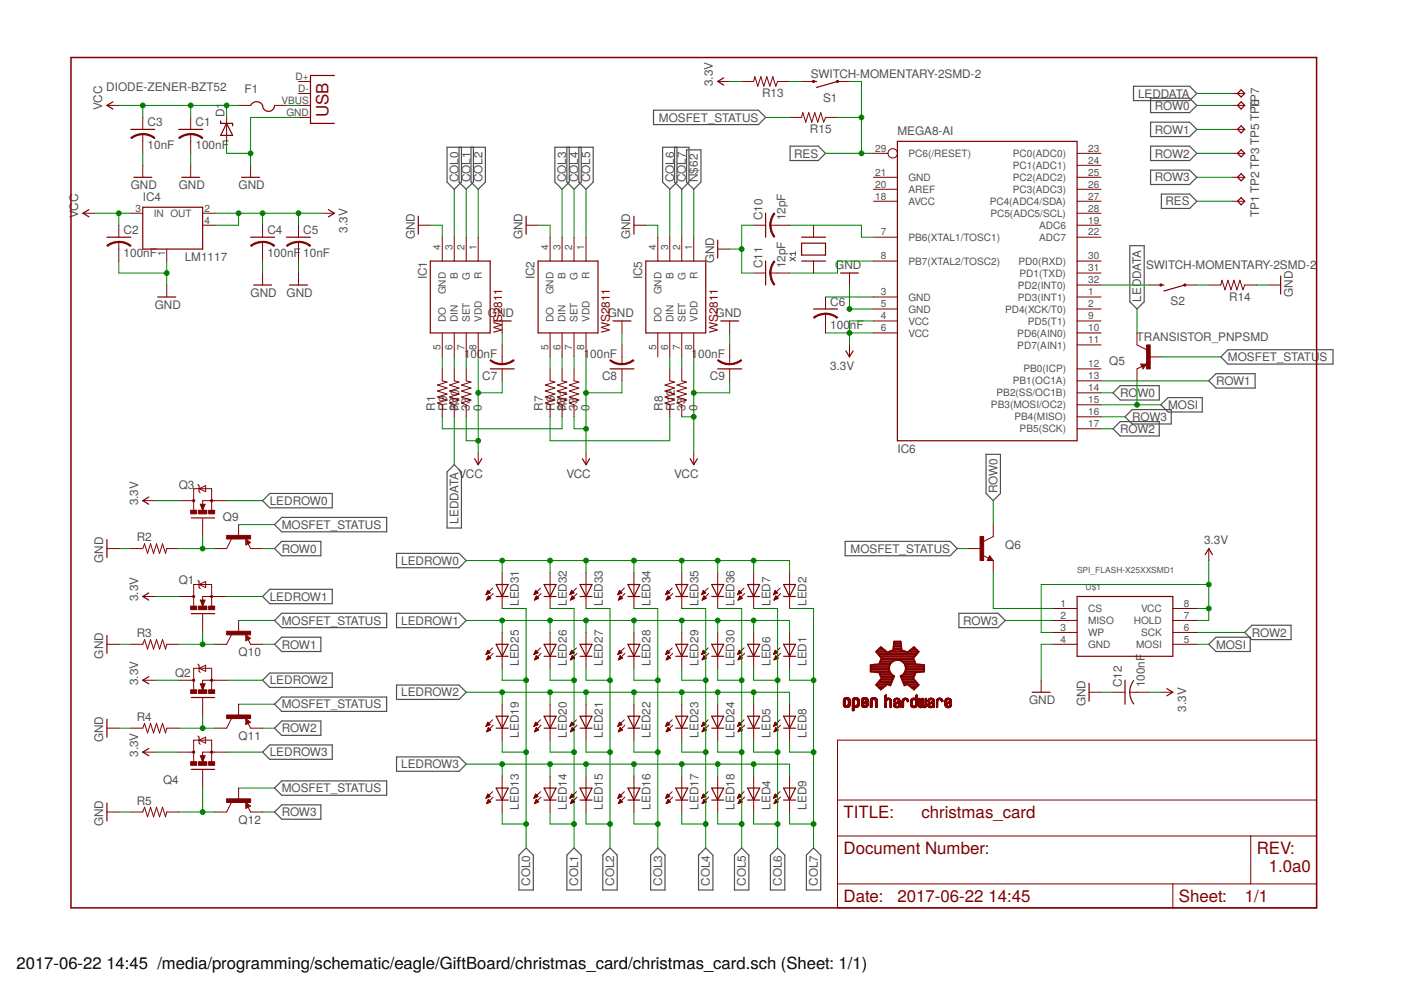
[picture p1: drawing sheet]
<svg xmlns="http://www.w3.org/2000/svg" width="297mm" height="210mm" viewBox="0 0 297 210" stroke-linecap="round" stroke-linejoin="round" font-family="sans-serif">
<defs><g id="words">
<g font-size="3.6" fill="#800000">
<text x="69.6" y="24.9" transform="rotate(-90 69.6 24.9)">USB</text>
<text x="178.8" y="173.4">TITLE:</text>
<text x="195.3" y="173.4">christmas_card</text>
<text x="178.8" y="181.1">Document Number:</text>
<text x="266.5" y="181.1">REV:</text>
<text x="269" y="184.9">1.0a0</text>
<text x="178.8" y="191.2">Date:</text>
<text x="190.3" y="191.2">2017-06-22</text>
<text x="209.6" y="191.2">14:45</text>
<text x="249.9" y="191.2">Sheet:</text>
<text x="263.9" y="191.2">1/1</text>
</g>
<g font-size="3.5">
<text x="3.5" y="205.4">2017-06-22</text>
<text x="22.6" y="205.4">14:45 /media/programming/schematic/eagle/GiftBoard/christmas_card/christmas_card.sch (Sheet: 1/1)</text>
</g>
<g font-size="2.5" fill="#505050">
<text x="171.9" y="16.5">SWITCH-MOMENTARY-2SMD-2</text>
<text x="21.6" y="23.4" transform="rotate(-90 21.6 23.4)">VCC</text>
<text x="22.5" y="19.3">DIODE-ZENER-BZT52</text>
<text x="51.9" y="19.8">F1</text>
<text x="151.2" y="18.3" transform="rotate(-90 151.2 18.3)">3.3V</text>
<text x="161.6" y="20.5">R13</text>
<text x="174.5" y="21.6">S1</text>
<text x="241.3" y="20.7">LEDDATA</text>
<text x="244.8" y="23.2">ROW0</text>
<text x="31.3" y="26.8">C3</text>
<text x="41.5" y="26.8">C1</text>
<text x="47.6" y="24.9" transform="rotate(-90 47.6 24.9)">D1</text>
<text x="139.7" y="25.8">MOSFET_STATUS</text>
<text x="171.7" y="28.2">R15</text>
<text x="190.3" y="28.7">MEGA8-AI</text>
<text x="244.8" y="28.3">ROW1</text>
<text x="31.3" y="31.6">10nF</text>
<text x="41.5" y="31.6">100nF</text>
<text x="168.4" y="33.4">RES</text>
<text x="244.8" y="33.4">ROW2</text>
<text x="27.7" y="40.1">GND</text>
<text x="37.9" y="40.1">GND</text>
<text x="50.6" y="40.1">GND</text>
<text x="97.2" y="38.6" transform="rotate(-90 97.2 38.6)">COL0</text>
<text x="99.7" y="38.6" transform="rotate(-90 99.7 38.6)">COL1</text>
<text x="102.3" y="38.6" transform="rotate(-90 102.3 38.6)">COL2</text>
<text x="120" y="38.6" transform="rotate(-90 120 38.6)">COL3</text>
<text x="122.6" y="38.6" transform="rotate(-90 122.6 38.6)">COL4</text>
<text x="125.1" y="38.6" transform="rotate(-90 125.1 38.6)">COL5</text>
<text x="142.9" y="38.6" transform="rotate(-90 142.9 38.6)">COL6</text>
<text x="145.4" y="38.6" transform="rotate(-90 145.4 38.6)">COL7</text>
<text x="148" y="38.6" transform="rotate(-90 148 38.6)">N$62</text>
<text x="244.8" y="38.5">ROW3</text>
<text x="16.6" y="46.2" transform="rotate(-90 16.6 46.2)">VCC</text>
<text x="30.3" y="42.7">IC4</text>
<text x="161.7" y="46.7" transform="rotate(-90 161.7 46.7)">C10</text>
<text x="166.5" y="46.7" transform="rotate(-90 166.5 46.7)">12pF</text>
<text x="247.1" y="43.6">RES</text>
<text x="267" y="46" transform="rotate(-90 267 46)">TP1 TP2 TP3 TP5 TPT6P7</text>
<text x="26.2" y="49.6">C2</text>
<text x="56.7" y="49.6">C4</text>
<text x="64.3" y="49.6">C5</text>
<text x="73.7" y="49.3" transform="rotate(-90 73.7 49.3)">3.3V</text>
<text x="87.9" y="50.7" transform="rotate(-90 87.9 50.7)">GND</text>
<text x="110.8" y="50.7" transform="rotate(-90 110.8 50.7)">GND</text>
<text x="133.6" y="50.7" transform="rotate(-90 133.6 50.7)">GND</text>
<text x="26.2" y="54.5">100nF</text>
<text x="39.2" y="55.4">LM1117</text>
<text x="56.7" y="54.5">100nF</text>
<text x="64.3" y="54.5">10nF</text>
<text x="90.5" y="59.3" transform="rotate(-90 90.5 59.3)">IC1</text>
<text x="113.3" y="59.3" transform="rotate(-90 113.3 59.3)">IC2</text>
<text x="136.2" y="59.3" transform="rotate(-90 136.2 59.3)">IC5</text>
<text x="151.4" y="55.8" transform="rotate(-90 151.4 55.8)">GND</text>
<text x="161.7" y="56.9" transform="rotate(-90 161.7 56.9)">C11</text>
<text x="166.5" y="56.9" transform="rotate(-90 166.5 56.9)">12pF</text>
<text x="177.1" y="57.1">GND</text>
<text x="243" y="57.1">SWITCH-MOMENTARY-2SMD-2</text>
<text x="32.8" y="65.5">GND</text>
<text x="53.1" y="63">GND</text>
<text x="60.8" y="63">GND</text>
<text x="176" y="64.9">C6</text>
<text x="241.9" y="64" transform="rotate(-90 241.9 64)">LEDDATA</text>
<text x="248.2" y="64.8">S2</text>
<text x="260.6" y="63.7">R14</text>
<text x="274.1" y="63" transform="rotate(-90 274.1 63)">GND</text>
<text x="103.5" y="67.3">GND</text>
<text x="128.9" y="67.3">GND</text>
<text x="151.7" y="67.3">GND</text>
<text x="176" y="69.7">100</text>
<text x="180.2" y="69.7">nF</text>
<text x="98.4" y="75.8">100nF</text>
<text x="123.8" y="75.8">100nF</text>
<text x="146.6" y="75.8">100nF</text>
<text x="235.2" y="77.5">Q5</text>
<text x="241" y="72.4">TRANSISTOR_PNPSMD</text>
<text x="260.4" y="76.6">MOSFET_STATU</text>
<text x="279.8" y="76.6">S</text>
<text x="102.3" y="80.6">C7</text>
<text x="127.6" y="80.6">C8</text>
<text x="150.5" y="80.6">C9</text>
<text x="176" y="78.5">3.3V</text>
<text x="257.8" y="81.6">ROW1</text>
<text x="92.3" y="87.1" transform="rotate(-90 92.3 87.1)">R1</text>
<text x="94.8" y="87.1" transform="rotate(-90 94.8 87.1)">R9</text>
<text x="97.1" y="87.1" transform="rotate(-90 97.1 87.1)">33</text>
<text x="97.3" y="87.1" transform="rotate(-90 97.3 87.1)">R10</text>
<text x="99.6" y="87.1" transform="rotate(-90 99.6 87.1)">33</text>
<text x="102.1" y="87.1" transform="rotate(-90 102.1 87.1)">0</text>
<text x="115.1" y="87.1" transform="rotate(-90 115.1 87.1)">R7</text>
<text x="117.7" y="87.1" transform="rotate(-90 117.7 87.1)">R6</text>
<text x="119.9" y="87.1" transform="rotate(-90 119.9 87.1)">33</text>
<text x="120.2" y="87.1" transform="rotate(-90 120.2 87.1)">R11</text>
<text x="122.5" y="87.1" transform="rotate(-90 122.5 87.1)">33</text>
<text x="125" y="87.1" transform="rotate(-90 125 87.1)">0</text>
<text x="140.5" y="87.1" transform="rotate(-90 140.5 87.1)">R8</text>
<text x="143.1" y="87.1" transform="rotate(-90 143.1 87.1)">R12</text>
<text x="145.3" y="87.1" transform="rotate(-90 145.3 87.1)">33</text>
<text x="147.9" y="87.1" transform="rotate(-90 147.9 87.1)">0</text>
<text x="237.5" y="84.2">RO</text>
<text x="240" y="89.3">ROW3</text>
<text x="241.1" y="84.2">W0</text>
<text x="247.7" y="86.7">MOSI</text>
<text x="190.3" y="96">IC6</text>
<text x="237.5" y="91.8">ROW2</text>
<text x="97.2" y="101.3">VCC</text>
<text x="120.1" y="101.3">VCC</text>
<text x="142.9" y="101.3">VCC</text>
<text x="29.3" y="107.2" transform="rotate(-90 29.3 107.2)">3.3V</text>
<text x="37.9" y="103.6">Q3</text>
<text x="57.2" y="107">LEDROW0</text>
<text x="211.5" y="104.6" transform="rotate(-90 211.5 104.6)">ROW0</text>
<text x="47.3" y="110.5">Q9</text>
<text x="59.7" y="112.1">MOSFET_STATUS</text>
<text x="97.2" y="111" transform="rotate(-90 97.2 111)">LEDDATA</text>
<text x="21.9" y="119.3" transform="rotate(-90 21.9 119.3)">GND</text>
<text x="29" y="114.8">R2</text>
<text x="59.7" y="117.2">ROW0</text>
<text x="85.1" y="119.7">LEDROW0</text>
<text x="180.3" y="117.2">MOSFET_STATUS</text>
<text x="213.1" y="116.3">Q6</text>
<text x="255.3" y="115.3">3.3V</text>
<text x="37.9" y="123.9">Q1</text>
<text x="29.3" y="127.5" transform="rotate(-90 29.3 127.5)">3.3V</text>
<text x="57.2" y="127.4">LEDROW1</text>
<text x="110" y="128.5" transform="rotate(-90 110 128.5)">LED31</text>
<text x="120.2" y="128.5" transform="rotate(-90 120.2 128.5)">LED32</text>
<text x="127.8" y="128.5" transform="rotate(-90 127.8 128.5)">LED33</text>
<text x="138" y="128.5" transform="rotate(-90 138 128.5)">LED34</text>
<text x="148.1" y="128.5" transform="rotate(-90 148.1 128.5)">LED35</text>
<text x="155.7" y="128.5" transform="rotate(-90 155.7 128.5)">LED36</text>
<text x="163.3" y="128.5" transform="rotate(-90 163.3 128.5)">LED7</text>
<text x="171" y="128.5" transform="rotate(-90 171 128.5)">LED2</text>
<text x="29" y="135.1">R3</text>
<text x="59.7" y="137.5">ROW1</text>
<text x="59.7" y="132.4">MOSFET_STATUS</text>
<text x="85.1" y="132.4">LEDROW1</text>
<text x="204.2" y="132.4">ROW3</text>
<text x="257.8" y="137.5">MOSI</text>
<text x="265.4" y="135">ROW2</text>
<text x="21.9" y="139.6" transform="rotate(-90 21.9 139.6)">GND</text>
<text x="37.1" y="143.5">Q2</text>
<text x="50.6" y="139.2">Q10</text>
<text x="110" y="141.2" transform="rotate(-90 110 141.2)">LED25</text>
<text x="120.2" y="141.2" transform="rotate(-90 120.2 141.2)">LED26</text>
<text x="127.8" y="141.2" transform="rotate(-90 127.8 141.2)">LED27</text>
<text x="138" y="141.2" transform="rotate(-90 138 141.2)">LED28</text>
<text x="148.1" y="141.2" transform="rotate(-90 148.1 141.2)">LED29</text>
<text x="155.7" y="141.2" transform="rotate(-90 155.7 141.2)">LED30</text>
<text x="163.3" y="141.2" transform="rotate(-90 163.3 141.2)">LED6</text>
<text x="171" y="141.2" transform="rotate(-90 171 141.2)">LED1</text>
<text x="29.3" y="145.3" transform="rotate(-90 29.3 145.3)">3.3V</text>
<text x="57.2" y="145.1">LEDROW2</text>
<text x="85.1" y="147.7">LEDROW2</text>
<text x="218.2" y="149.3">GND</text>
<text x="230.1" y="149.8" transform="rotate(-90 230.1 149.8)">GND</text>
<text x="237.9" y="145.8" transform="rotate(-90 237.9 145.8)">C12</text>
<text x="242.7" y="145.8" transform="rotate(-90 242.7 145.8)">100nF</text>
<text x="29" y="152.9">R4</text>
<text x="59.7" y="155.3">ROW2</text>
<text x="59.7" y="150.2">MOSFET_STATUS</text>
<text x="251.5" y="150.9" transform="rotate(-90 251.5 150.9)">3.3V</text>
<text x="21.9" y="157.4" transform="rotate(-90 21.9 157.4)">GND</text>
<text x="29.3" y="160.5" transform="rotate(-90 29.3 160.5)">3.3V</text>
<text x="50.6" y="156.9">Q11</text>
<text x="57.2" y="160.4">LEDROW3</text>
<text x="110" y="156.4" transform="rotate(-90 110 156.4)">LED19</text>
<text x="120.2" y="156.4" transform="rotate(-90 120.2 156.4)">LED20</text>
<text x="127.8" y="156.4" transform="rotate(-90 127.8 156.4)">LED21</text>
<text x="138" y="156.4" transform="rotate(-90 138 156.4)">LED22</text>
<text x="148.1" y="156.4" transform="rotate(-90 148.1 156.4)">LED23</text>
<text x="155.7" y="156.4" transform="rotate(-90 155.7 156.4)">LED24</text>
<text x="163.3" y="156.4" transform="rotate(-90 163.3 156.4)">LED5</text>
<text x="171" y="156.4" transform="rotate(-90 171 156.4)">LED8</text>
<text x="34.6" y="166.3">Q4</text>
<text x="59.7" y="168">MOSFET_STATUS</text>
<text x="85.1" y="162.9">LEDROW3</text>
<text x="29" y="170.7">R5</text>
<text x="59.7" y="173.1">ROW3</text>
<text x="110" y="171.7" transform="rotate(-90 110 171.7)">LED13</text>
<text x="120.2" y="171.7" transform="rotate(-90 120.2 171.7)">LED14</text>
<text x="127.8" y="171.7" transform="rotate(-90 127.8 171.7)">LED15</text>
<text x="138" y="171.7" transform="rotate(-90 138 171.7)">LED16</text>
<text x="148.1" y="171.7" transform="rotate(-90 148.1 171.7)">LED17</text>
<text x="155.7" y="171.7" transform="rotate(-90 155.7 171.7)">LED18</text>
<text x="163.3" y="171.7" transform="rotate(-90 163.3 171.7)">LED4</text>
<text x="171" y="171.7" transform="rotate(-90 171 171.7)">LED9</text>
<text x="21.9" y="175.2" transform="rotate(-90 21.9 175.2)">GND</text>
<text x="50.6" y="174.7">Q12</text>
<text x="112.4" y="187.8" transform="rotate(-90 112.4 187.8)">COL0</text>
<text x="122.6" y="187.8" transform="rotate(-90 122.6 187.8)">COL1</text>
<text x="130.2" y="187.8" transform="rotate(-90 130.2 187.8)">COL2</text>
<text x="140.4" y="187.8" transform="rotate(-90 140.4 187.8)">COL3</text>
<text x="150.5" y="187.8" transform="rotate(-90 150.5 187.8)">COL4</text>
<text x="158.1" y="187.8" transform="rotate(-90 158.1 187.8)">COL5</text>
<text x="165.8" y="187.8" transform="rotate(-90 165.8 187.8)">COL6</text>
<text x="173.4" y="187.8" transform="rotate(-90 173.4 187.8)">COL7</text>
</g>
<g font-size="2.5" fill="#800000">
<text x="106.5" y="70.6" transform="rotate(-90 106.5 70.6)">WS2811</text>
<text x="129.3" y="70.6" transform="rotate(-90 129.3 70.6)">WS2811</text>
<text x="152.2" y="70.6" transform="rotate(-90 152.2 70.6)">WS2811</text>
</g>
<g font-size="2.1" fill="#505050">
<text x="62.7" y="16.9">D+</text>
<text x="59.7" y="22">VBUS</text>
<text x="63.2" y="19.5">D-</text>
<text x="60.7" y="24.5">GND</text>
<text x="185.6" y="32.2">29</text>
<text x="192.6" y="33.3">PC6(/RESET)</text>
<text x="214.7" y="35.8">PC1(ADC1)</text>
<text x="214.7" y="33.3">PC0(ADC0)</text>
<text x="230.7" y="34.7">24</text>
<text x="230.7" y="32.2">23</text>
<text x="185.6" y="37.2">21</text>
<text x="185.6" y="39.8">20</text>
<text x="192.6" y="38.3">GND</text>
<text x="192.6" y="40.9">AREF</text>
<text x="214.7" y="40.9">PC3(ADC3)</text>
<text x="214.7" y="38.3">PC2(ADC2)</text>
<text x="230.7" y="39.8">26</text>
<text x="230.7" y="37.2">25</text>
<text x="28.7" y="44.8">3</text>
<text x="32.6" y="46">IN OUT</text>
<text x="43.3" y="44.8">2</text>
<text x="43.3" y="47.4">4</text>
<text x="185.6" y="42.3">18</text>
<text x="192.6" y="43.4">AVCC</text>
<text x="209.8" y="43.4">PC4(ADC4/SDA)</text>
<text x="210" y="46">PC5(ADC5/SCL)</text>
<text x="230.7" y="47.4">19</text>
<text x="230.7" y="44.8">28</text>
<text x="230.7" y="42.3">27</text>
<text x="93.4" y="53" transform="rotate(-90 93.4 53)">4</text>
<text x="95.9" y="53" transform="rotate(-90 95.9 53)">3</text>
<text x="98.5" y="53" transform="rotate(-90 98.5 53)">2</text>
<text x="101" y="53" transform="rotate(-90 101 53)">1</text>
<text x="116.3" y="53" transform="rotate(-90 116.3 53)">4</text>
<text x="118.8" y="53" transform="rotate(-90 118.8 53)">3</text>
<text x="121.3" y="53" transform="rotate(-90 121.3 53)">2</text>
<text x="123.9" y="53" transform="rotate(-90 123.9 53)">1</text>
<text x="139.1" y="53" transform="rotate(-90 139.1 53)">4</text>
<text x="141.7" y="53" transform="rotate(-90 141.7 53)">3</text>
<text x="144.2" y="53" transform="rotate(-90 144.2 53)">2</text>
<text x="146.7" y="53" transform="rotate(-90 146.7 53)">1</text>
<text x="186.7" y="49.9">7</text>
<text x="192.6" y="51">PB6(XTAL1/TOSC1)</text>
<text x="220.3" y="51">ADC7</text>
<text x="220.3" y="48.5">ADC6</text>
<text x="230.7" y="49.9">22</text>
<text x="35" y="54.4" transform="rotate(-90 35 54.4)">1</text>
<text x="97.1" y="59.1" transform="rotate(-90 97.1 59.1)">B</text>
<text x="99.6" y="59.4" transform="rotate(-90 99.6 59.4)">G</text>
<text x="102.1" y="59.2" transform="rotate(-90 102.1 59.2)">R</text>
<text x="119.9" y="59.1" transform="rotate(-90 119.9 59.1)">B</text>
<text x="122.5" y="59.4" transform="rotate(-90 122.5 59.4)">G</text>
<text x="125" y="59.2" transform="rotate(-90 125 59.2)">R</text>
<text x="142.8" y="59.1" transform="rotate(-90 142.8 59.1)">B</text>
<text x="145.3" y="59.4" transform="rotate(-90 145.3 59.4)">G</text>
<text x="147.9" y="59.2" transform="rotate(-90 147.9 59.2)">R</text>
<text x="186.7" y="55">8</text>
<text x="192.6" y="56.1">PB7(XTAL2/TOSC2)</text>
<text x="215.9" y="56.1">PD0(RXD)</text>
<text x="216.2" y="58.7">PD1(TXD)</text>
<text x="230.7" y="57.5">31</text>
<text x="230.7" y="55">30</text>
<text x="94.5" y="62.4" transform="rotate(-90 94.5 62.4)">GND</text>
<text x="117.4" y="62.4" transform="rotate(-90 117.4 62.4)">GND</text>
<text x="140.2" y="62.4" transform="rotate(-90 140.2 62.4)">GND</text>
<text x="186.7" y="62.6">3</text>
<text x="186.7" y="65.2">5</text>
<text x="192.6" y="63.7">GND</text>
<text x="215.8" y="63.7">PD3(INT1)</text>
<text x="215.8" y="61.2">PD2(INT0)</text>
<text x="230.7" y="65.2">2</text>
<text x="230.7" y="62.6">1</text>
<text x="230.7" y="60.1">32</text>
<text x="94.5" y="68.3" transform="rotate(-90 94.5 68.3)">DO</text>
<text x="97.1" y="68.3" transform="rotate(-90 97.1 68.3)">DIN</text>
<text x="99.6" y="68.3" transform="rotate(-90 99.6 68.3)">SET</text>
<text x="102.1" y="68.3" transform="rotate(-90 102.1 68.3)">VDD</text>
<text x="117.4" y="68.3" transform="rotate(-90 117.4 68.3)">DO</text>
<text x="119.9" y="68.3" transform="rotate(-90 119.9 68.3)">DIN</text>
<text x="122.5" y="68.3" transform="rotate(-90 122.5 68.3)">SET</text>
<text x="125" y="68.3" transform="rotate(-90 125 68.3)">VDD</text>
<text x="140.2" y="68.3" transform="rotate(-90 140.2 68.3)">DO</text>
<text x="142.8" y="68.3" transform="rotate(-90 142.8 68.3)">DIN</text>
<text x="145.3" y="68.3" transform="rotate(-90 145.3 68.3)">SET</text>
<text x="147.9" y="68.3" transform="rotate(-90 147.9 68.3)">VDD</text>
<text x="186.7" y="67.7">4</text>
<text x="186.7" y="70.2">6</text>
<text x="192.6" y="66.3">GND</text>
<text x="192.6" y="68.8">VCC</text>
<text x="192.6" y="71.4">VCC</text>
<text x="213.1" y="66.3">PD4(XCK/T0)</text>
<text x="215.7" y="71.4">PD6(AIN0)</text>
<text x="217.9" y="68.8">PD5(T1)</text>
<text x="230.7" y="70.2">10</text>
<text x="230.7" y="67.7">9</text>
<text x="93.4" y="74.1" transform="rotate(-90 93.4 74.1)">5</text>
<text x="95.9" y="74.1" transform="rotate(-90 95.9 74.1)">6</text>
<text x="98.5" y="74.1" transform="rotate(-90 98.5 74.1)">7</text>
<text x="101" y="74.1" transform="rotate(-90 101 74.1)">8</text>
<text x="116.3" y="74.1" transform="rotate(-90 116.3 74.1)">5</text>
<text x="118.8" y="74.1" transform="rotate(-90 118.8 74.1)">6</text>
<text x="121.3" y="74.1" transform="rotate(-90 121.3 74.1)">7</text>
<text x="123.9" y="74.1" transform="rotate(-90 123.9 74.1)">8</text>
<text x="139.1" y="74.1" transform="rotate(-90 139.1 74.1)">5</text>
<text x="141.7" y="74.1" transform="rotate(-90 141.7 74.1)">6</text>
<text x="144.2" y="74.1" transform="rotate(-90 144.2 74.1)">7</text>
<text x="146.7" y="74.1" transform="rotate(-90 146.7 74.1)">8</text>
<text x="215.7" y="73.9">PD7(AIN1)</text>
<text x="230.7" y="77.9">12</text>
<text x="230.7" y="72.8">11</text>
<text x="214.7" y="81.5">PB1(OC1A)</text>
<text x="217" y="79">PB0(ICP)</text>
<text x="230.7" y="82.9">14</text>
<text x="230.7" y="80.4">13</text>
<text x="210.1" y="86.6">PB3(MOSI/OC2)</text>
<text x="211.3" y="84.1">PB2(SS/OC1B)</text>
<text x="215.1" y="89.1">PB4(MISO)</text>
<text x="230.7" y="88">16</text>
<text x="230.7" y="85.5">15</text>
<text x="216.2" y="91.7">PB5(SCK)</text>
<text x="230.7" y="90.6">17</text>
<text x="224.8" y="128.6">1</text>
<text x="224.8" y="131.2">2</text>
<text x="230.7" y="129.8">CS</text>
<text x="241.9" y="129.8">VCC</text>
<text x="251" y="128.6">8</text>
<text x="251" y="131.2">7</text>
<text x="224.8" y="133.7">3</text>
<text x="224.8" y="136.3">4</text>
<text x="230.7" y="132.3">MISO</text>
<text x="230.7" y="134.8">WP</text>
<text x="230.7" y="137.4">GND</text>
<text x="240.4" y="132.3">HOLD</text>
<text x="240.9" y="137.4">MOSI</text>
<text x="242" y="134.8">SCK</text>
<text x="251" y="133.7">6</text>
<text x="251" y="136.3">5</text>
</g>
<g font-size="1.8" fill="#505050">
<text x="228.4" y="121.4">SPI_FLASH-X25XXSMD1</text>
<text x="230.2" y="125.2">U$1</text>
</g>
</g></defs>
<path d="M167.5 54.5l1.1 .8M168.6 54.5l-1.1 .8M168.6 53.7h-1.1l.4 .4M168.6 53.4v.7" fill="none" stroke="#505050" stroke-width=".21"/>
<g fill="none" stroke="#505050" stroke-width=".25">
<path d="M240.3 18.3h11.9l1.5 1.5-1.5 1.5h-11.9zM97.3 31.2v7.4l1.5 1.5 1.6-1.5v-7.4M97.8 31.2v7.4l-1.5 1.5-1.5-1.5v-7.4h8.1v7.4l-1.5 1.5-1.5-1.5v-7.4M120.2 31.2v7.4l1.5 1.5 1.5-1.5v-7.4M120.7 31.2v7.4l-1.5 1.5-1.6-1.5v-7.4h8.2v7.4l-1.6 1.5-1.5-1.5v-7.4M138.6 23.4h22.2l1.5 1.5-1.5 1.5h-22.2zM143 31.2v7.4l1.5 1.5 1.6-1.5v-7.4h-5.6v7.4l1.5 1.5 1.5-1.5v-7.4M145.6 31.8h3v6.8l-1.5 1.5-1.5-1.5zM167.5 31h6l1.5 1.5-1.5 1.5h-6zM243.9 36.1h8.3l1.5 1.5-1.5 1.5h-8.3zM243.9 20.8h8.3l1.5 1.6-1.5 1.5h-8.3zM243.9 25.9h8.3l1.5 1.5-1.5 1.6h-8.3z"/>
<path d="M243.9 31h8.3l1.5 1.5-1.5 1.5h-8.3zM239.5 52.1h3.1v11.9l-1.5 1.5-1.6-1.5zM246.2 41.1h6l1.5 1.6-1.5 1.5h-6zM258.8 75.7l1.5-1.6h22.3v3.1h-22.3zM96.3 98.5l1.5 1.6v11.9h-3v-11.9zM209.1 96.3h3v8.3l-1.5 1.6-1.5-1.6zM236 90.9l1.5-1.5h8.3v3h-8.3zM236 83.3l1.5-1.5h8.3v3h-8.3zM238.5 88.4l1.6-1.6h8.2v3.1h-8.2zM246.1 85.8l1.5-1.5h7.3v3.1h-7.3zM256.3 80.8l1.5-1.6h8.3v3.1h-8.3zM55.7 106.2l1.5-1.6h13.2v3.1h-13.2z"/>
<path d="M58.2 116.3l1.5-1.5h8.3v3h-8.3zM58.2 111.2l1.5-1.5h22.3v3.1h-22.3zM84.1 117.3h13.2l1.5 1.6-1.5 1.5h-13.2zM179.2 114.8h22.2l1.6 1.5-1.6 1.5h-22.2zM55.7 126.5l1.5-1.6h13.2v3.1h-13.2zM58.2 136.6l1.5-1.5h8.3v3h-8.3zM58.2 131.6l1.5-1.6h22.3v3.1h-22.3zM84.1 130h13.2l1.5 1.6-1.5 1.5h-13.2zM203.3 130h8.3l1.5 1.6-1.5 1.5h-8.3zM256.3 136.6l1.5-1.5h7.3v3h-7.3zM263.9 134.1l1.5-1.5h8.3v3h-8.3zM55.7 144.2l1.5-1.5h13.2v3.1h-13.2z"/>
<path d="M55.7 159.5l1.5-1.6h13.2v3.1h-13.2zM58.2 154.4l1.5-1.5h8.3v3h-8.3zM58.2 149.3l1.5-1.5h22.3v3h-22.3zM84.1 145.2h13.2l1.5 1.6-1.5 1.5h-13.2zM58.2 172.2l1.5-1.6h8.3v3.1h-8.3zM58.2 167.1l1.5-1.5h22.3v3h-22.3zM84.1 160.5h13.2l1.5 1.5-1.5 1.5h-13.2zM111.5 179.8l1.6 1.5v7.4h-3.1v-7.4zM121.7 179.8l1.5 1.5v7.4h-3v-7.4zM129.3 179.8l1.6 1.5v7.4h-3.1v-7.4zM137.9 181.3l1.6-1.5 1.5 1.5v7.4h-3.1zM148.1 181.3l1.5-1.5 1.6 1.5v7.4h-3.1z"/>
<path d="M155.7 181.3l1.5-1.5 1.6 1.5v7.4h-3.1zM163.3 181.3l1.6-1.5 1.5 1.5v7.4h-3.1zM171 181.3l1.5-1.5 1.5 1.5v7.4h-3z"/>
</g>
<g fill="none" stroke="#800000" stroke-width=".21">
<path d="M63.3 19.8h2.5M63.3 17.3h2.5M152.2 17.3h2.5M157.2 17.3h2.6l.2-1 .7 2 .6-2 .6 2 .7-2 .6 2 .7-2 .6 2 .4-1h2.5M169.9 17.3h2.6M177.6 17.3h2.5M261.4 19.8h2.5M22.7 22.4h2.5M30.3 24.9v2.5M30.3 28.4v4.1M30.3 35.1v2.5M40.4 24.9v2.5"/>
<path d="M40.4 28.4v4.1M40.4 35.1v2.5M48 24.9v5.1M50.6 22.4h2.5M53.1 35.1v2.5M58.2 22.4h2.5M63.3 22.4h2.5M63.3 24.9h2.5M167.4 24.9h2.5l.3-1 .6 2 .7-2 .6 2 .6-2 .7 2 .6-2 .6 2 .4-1h2.6M185.2 37.6h5.1M185.2 32.5h3.1M228.4 37.6h5"/>
<path d="M228.4 32.5h5M228.4 35.1h5M261.4 37.6h2.5M261.4 32.5h2.5M261.4 27.4h2.5M261.4 22.4h2.5M17.6 45.2h2.5M25.2 47.8v2.5M25.2 51.3v4.1M27.7 45.2h2.6M35.3 52.8v2.6M43 45.2h2.5"/>
<path d="M43 47.8h2.5M55.7 47.8v2.5M55.7 51.3v4.1M55.7 57.9v2.5M63.3 47.8v2.5M63.3 51.3v4.1M63.3 57.9v2.5M68.4 45.2h2.5M88.7 47.8h2.5M93.8 50.3v5.1M96.3 50.3v5.1M98.8 50.3v5.1"/>
<path d="M101.4 50.3v5.1M111.5 47.8h2.6M116.6 50.3v5.1M119.2 50.3v5.1M121.7 50.3v5.1M124.2 50.3v5.1M134.4 47.8h2.5M139.5 50.3v5.1M142 50.3v5.1M144.5 50.3v5.1M147.1 50.3v5.1M152.2 52.8h2.5"/>
<path d="M159.8 47.8h2.5M159.8 57.9h2.5M163.3 47.8h4.1M163.3 57.9h4.1M172.5 47.8v2.5M172.5 55.4v2.5M180.1 57.9v2.5M185.2 42.7h5.1M185.2 55.4h5.1M185.2 50.3h5.1M185.2 40.1h5.1M228.4 42.7h5"/>
<path d="M228.4 45.2h5M228.4 47.8h5M228.4 55.4h5M228.4 50.3h5M228.4 40.1h5M228.4 57.9h5M261.4 42.7h2.5M35.3 60.4v2.6M93.8 70.6v5.1M93.8 78.2v2.6l1 .2-2 .6 2 .7-2 .6 2 .6-2 .7 2 .6-2 .6 1 .4v2.6M96.3 70.6v5.1M96.3 78.2v2.6l1 .2-2 .6 2 .7-2 .6 2 .6-2 .7 2 .6-2 .6 1 .4v2.6"/>
<path d="M98.8 70.6v5.1M98.8 78.2v2.6l1.1 .2-2.1 .6 2.1 .7-2.1 .6 2.1 .6-2.1 .7 2.1 .6-2.1 .6 1 .4v2.6M101.4 70.6v5.1M106.5 68.1v2.5M106.5 73.1v4.1M106.5 78.2v2.6M116.6 70.6v5.1M116.6 78.2v2.6l1 .2-2 .6 2 .7-2 .6 2 .6-2 .7 2 .6-2 .6 1 .4v2.6M119.2 70.6v5.1M119.2 78.2v2.6l1 .2-2 .6 2 .7-2 .6 2 .6-2 .7 2 .6-2 .6 1 .4v2.6M121.7 70.6v5.1M121.7 78.2v2.6l1 .2-2 .6 2 .7-2 .6 2 .6-2 .7 2 .6-2 .6 1 .4v2.6"/>
<path d="M124.2 70.6v5.1M131.9 68.1v2.5M131.9 73.1v4.1M131.9 78.2v2.6M139.5 70.6v5.1M142 70.6v5.1M142 78.2v2.6l1 .2-2 .6 2 .7-2 .6 2 .6-2 .7 2 .6-2 .6 1 .4v2.6M144.5 70.6v5.1M144.5 78.2v2.6l1.1 .2-2.1 .6 2.1 .7-2.1 .6 2.1 .6-2.1 .7 2.1 .6-2.1 .6 1 .4v2.6M147.1 70.6v5.1M154.7 68.1v2.5M154.7 73.1v4.1"/>
<path d="M154.7 78.2v2.6M175 63v2.5M175 66.5v4.1M180.1 73.1v2.6M185.2 63h5.1M185.2 65.5h5.1M185.2 68.1h5.1M185.2 70.6h5.1M228.4 63h5M228.4 65.5h5M228.4 68.1h5M228.4 70.6h5"/>
<path d="M228.4 78.2h5M228.4 73.1h5M228.4 60.4h5M241.1 70.6v2.5l2 1M241.8 77.2h1.3l-.8 1zM242 77.3l.4 .7M242.2 77.3l.3 .5M242.4 77.3l.2 .4M242.5 77.3l.2 .3M242.7 77.3l.1 .1M243.1 77.2l-2 1v2.6M243.6 75.7h2.5"/>
<path d="M243.6 60.4h2.5M251.2 60.4h2.5M256.3 60.4h2.5l.3-1 .6 2 .6-2 .7 2 .6-2 .7 2 .6-2 .6 2 .4-1h2.5M269 60.4h2.5M101.4 96v2.5M124.2 96v2.5M147.1 96v2.5M228.4 90.9h5M228.4 88.4h5M228.4 85.8h5M228.4 83.3h5M228.4 80.8h5"/>
<path d="M22.7 116.3h2.5M27.7 116.3h2.6l.3-1 .7 2 .6-2 .7 2 .6-2 .6 2 .7-2 .6 2 .2-1h2.6M30.3 106.2h2.5M37.9 106.2h3.2M41.1 108.2v-4.6h3.8v4.6M42 102.7l.2 .3v1.2l.3 .3M42.2 103.6l1.4-.6v1.2zM42.5 106.9h1l-.5 1.3zM43 110v3.8M48 106.2h-5v.8M49.1 114.3l-1.1 2h-2.5M50.6 111.2v2.6"/>
<path d="M52.1 114.3l1 2h2.6M52.1 114.3l1 .7-1 .5zM52.4 114.6l-.2 .1M52.5 114.7l-.3 .1M52.6 114.8l-.4 .2M52.7 114.9l-.5 .3M52.9 115l-.7 .3M205.5 116.3h2.5M208.3 117.7l1.3 .6M209.8 117.8l.8 1.1h-1.3zM210.6 111.2v2.6l-2 1M210.6 118.9v2.5"/>
<path d="M256.3 116.3v2.6M22.7 136.6h2.5M27.7 136.6h2.6l.3-1 .7 2 .6-2 .7 2 .6-2 .6 2 .7-2 .6 2 .2-1h2.6M30.3 126.5h2.5M37.9 126.5h3.2M41.1 128.5v-4.6h3.8v4.6M42 123l.2 .3v1.3l.3 .2M42.2 123.9l1.4-.6v1.3zM42.5 127.2h1l-.5 1.3zM43 130.3v3.8M48 126.5h-5v.9M49.1 134.6l-1.1 2h-2.5"/>
<path d="M50.6 131.6v2.5M52.1 134.6l1 2h2.6M52.1 134.6l1 .8-1 .5zM52.4 134.9l-.2 .1M52.5 135l-.3 .1M52.6 135.1l-.4 .2M52.7 135.2l-.5 .3M52.9 135.3l-.7 .4M103 138.7h.1M103.1 126h.2M103.1 138.6h.3M103.1 125.8h.5"/>
<path d="M103.1 138.5h.6M103.2 125.7h.7M103.2 127.2h.1M103.2 138.4h.7M103.2 139.8h.2M103.2 127h.4M103.3 125.6h.5M103.3 138.3h.5M103.3 139.7h.4M103.3 125.5h.4M103.3 126.9h.6M103.3 139.6h.6"/>
<path d="M103.3 138.1h.4M103.3 125.3h.3M103.3 126.8h.7M103.4 138h.1M103.4 139.5h.6M103.4 125.2h.1M103.4 126.7h.5M103.4 139.3h.5M103.4 137.9h.1M103.4 137.9l.5 .5-.9 .4zM103.4 125.2l.5 .5-.9 .4zM103.4 126.6h.4"/>
<path d="M103.5 139.2h.2M103.5 126.4h.2M103.5 139.1h.1M103.5 139l.6 .5-.9 .4zM103.5 126.3l.6 .6-.9 .3zM104.4 137.4l-1.4 1.4M104.4 124.7l-1.4 1.4M104.6 138.5l-1.4 1.4M104.6 125.8l-1.4 1.4M106.5 121.4v7.6M106.5 134.1v7.6M113.2 138.7h.1"/>
<path d="M113.2 126h.3M113.3 138.6h.2M113.3 125.8h.4M113.3 138.5h.5M113.3 125.7h.7M113.3 127.2h.2M113.3 139.8h.2M113.4 138.4h.7M113.4 125.6h.6M113.4 127h.3M113.4 138.3h.5M113.4 139.7h.4"/>
<path d="M113.5 125.5h.4M113.5 126.9h.5M113.5 139.6h.6M113.5 138.1h.3M113.5 125.3h.2M113.5 126.8h.7M113.5 138h.2M113.5 139.5h.6M113.6 125.2h.1M113.6 126.7h.4M113.6 137.9h.1M113.6 139.3h.4"/>
<path d="M113.6 126.6h.3M113.6 139.2h.3M113.6 126.4h.2M113.7 139.1h.1M113.7 139l.5 .5-.9 .4zM113.7 126.3l.5 .6-.9 .3zM114.1 138.4l-.5-.5-.4 .9M114.1 138.4l-.9 .4M114.1 125.7l-.5-.5-.4 .9M114.1 125.7l-.9 .4M114.6 137.4l-1.4 1.4M114.6 124.7l-1.4 1.4"/>
<path d="M114.7 138.5l-1.4 1.4M114.7 125.8l-1.4 1.4M116.6 121.4v7.6M116.6 134.1v7.6M120.8 138.7h.1M120.9 126h.2M120.9 138.6h.3M120.9 125.8h.5M120.9 138.5h.6M121 125.7h.6M121 127.2h.1M121 139.8h.1"/>
<path d="M121 138.4h.7M121 125.6h.6M121 127h.3M121 138.3h.6M121 139.7h.4M121.1 125.5h.4M121.1 126.9h.5M121.1 138.1h.4M121.1 139.6h.6M121.1 125.3h.2M121.1 126.8h.7M121.1 138h.2"/>
<path d="M121.1 139.5h.7M121.2 125.2h.1M121.2 126.7h.5M121.2 137.9h.1M121.2 139.3h.4M121.2 125.2l.5 .5-.9 .4zM121.2 126.6h.3M121.2 139.2h.3M121.3 126.4h.1M121.3 139.1h.1M121.3 139l.5 .5-.9 .4zM121.3 126.3l.5 .6-.9 .3z"/>
<path d="M121.7 138.4l-.5-.5-.4 .9M121.7 138.4l-.9 .4M122.2 137.4l-1.4 1.4M122.2 124.7l-1.4 1.4M122.3 138.5l-1.4 1.4M122.3 125.8l-1.4 1.4M124.2 121.4v7.6M124.2 134.1v7.6M131 138.7h.1M131 126h.3M131 138.6h.3M131.1 125.8h.4"/>
<path d="M131.1 138.5h.5M131.1 125.7h.7M131.1 127.2h.1M131.1 139.8h.2M131.1 138.4h.7M131.2 125.6h.6M131.2 127h.3M131.2 138.3h.5M131.2 139.7h.4M131.2 125.5h.4M131.2 126.9h.6M131.2 138.1h.4"/>
<path d="M131.2 139.6h.7M131.3 125.3h.2M131.3 126.8h.7M131.3 138h.2M131.3 139.5h.6M131.3 126.7h.5M131.3 125.2h.1M131.3 137.9h.1M131.3 139.3h.5M131.4 137.9l.5 .5-.9 .4zM131.4 125.2l.5 .5-.9 .4zM131.4 126.6h.3"/>
<path d="M131.4 139.2h.3M131.4 126.4h.2M131.4 139.1h.2M131.5 139l.5 .5-.9 .4zM131.5 126.3l.5 .6-.9 .3zM132.4 124.7l-1.4 1.4M132.4 137.4l-1.4 1.4M132.5 125.8l-1.4 1.4M132.5 138.5l-1.4 1.4M134.4 121.4v7.6M134.4 134.1v7.6M141.1 138.7h.1"/>
<path d="M141.2 126h.2M141.2 138.6h.3M141.2 125.8h.5M141.2 138.5h.6M141.3 125.7h.7M141.3 127.2h.1M141.3 138.4h.7M141.3 139.8h.2M141.3 125.6h.6M141.3 127h.4M141.4 138.3h.5M141.4 139.7h.4"/>
<path d="M141.4 126.9h.5M141.4 125.5h.4M141.4 138.1h.4M141.4 139.6h.6M141.4 125.3h.3M141.4 126.8h.7M141.5 138h.1M141.5 139.5h.6M141.5 126.7h.5M141.5 125.2h.1M141.5 137.9h.1M141.5 139.3h.4"/>
<path d="M141.5 125.2l.5 .5-.9 .4zM141.5 126.6h.4M141.5 139.2h.3M141.6 126.4h.2M141.6 139.1h.1M141.6 139l.5 .5-.9 .4zM141.6 126.3l.5 .6-.9 .3zM142 138.4l-.5-.5-.4 .9M142 138.4l-.9 .4M142.5 124.7l-1.4 1.4M142.5 137.4l-1.4 1.4M142.6 125.8l-1.4 1.4"/>
<path d="M142.6 138.5l-1.4 1.4M144.5 121.4v7.6M144.5 134.1v7.6M148.8 138.7h.1M148.8 126h.2M148.8 138.6h.3M148.8 125.8h.5M148.9 138.5h.5M148.9 125.7h.7M148.9 127.2h.1M148.9 138.4h.7M148.9 139.8h.2"/>
<path d="M148.9 125.6h.6M148.9 127h.4M149 138.3h.5M149 139.7h.4M149 126.9h.6M149 125.5h.4M149 138.1h.4M149 139.6h.6M149.1 125.3h.2M149.1 126.8h.6M149.1 139.5h.6M149.1 138h.2"/>
<path d="M149.1 125.2h.1M149.1 126.7h.5M149.1 137.9h.1M149.1 139.3h.5M149.1 125.2l.5 .5-.9 .4zM149.2 126.6h.3M149.2 139.2h.3M149.2 126.4h.2M149.2 139.1h.1M149.2 139l.6 .5-.9 .4zM149.2 126.3l.6 .6-.9 .3zM149.6 138.4l-.5-.5-.4 .9"/>
<path d="M149.6 138.4l-.9 .4M150.1 124.7l-1.4 1.4M150.1 137.4l-1.4 1.4M150.3 125.8l-1.4 1.4M150.3 138.5l-1.4 1.4M152.2 121.4v7.6M152.2 134.1v7.6M156.4 138.7h.1M156.4 126h.3M156.4 138.6h.3M156.5 125.8h.4M156.5 138.5h.5"/>
<path d="M156.5 127.2h.1M156.5 125.7h.7M156.5 138.4h.7M156.5 139.8h.2M156.6 125.6h.6M156.6 127h.3M156.6 138.3h.5M156.6 139.7h.4M156.6 125.5h.4M156.6 126.9h.6M156.6 138.1h.4M156.6 139.6h.7"/>
<path d="M156.7 125.3h.2M156.7 126.8h.7M156.7 139.5h.6M156.7 138h.2M156.7 125.2h.1M156.7 126.7h.5M156.7 137.9h.1M156.7 139.3h.5M156.7 125.2l.5 .5-.8 .4zM156.8 126.6h.3M156.8 139.2h.3M156.8 126.4h.2"/>
<path d="M156.8 139.1h.2M156.9 139l.5 .5-.9 .4zM156.9 126.3l.5 .6-.9 .3zM157.2 138.4l-.5-.5-.3 .9M157.2 138.4l-.8 .4M157.8 137.4l-1.4 1.4M157.8 124.7l-1.4 1.4M157.9 138.5l-1.4 1.4M157.9 125.8l-1.4 1.4M159.8 121.4v7.6M159.8 134.1v7.6M164 138.7h.1"/>
<path d="M164 126h.3M164 138.6h.3M164.1 125.8h.4M164.1 138.5h.5M164.1 127.2h.1M164.1 125.7h.7M164.1 138.4h.8M164.1 139.8h.2M164.2 125.6h.6M164.2 127h.3M164.2 139.7h.4M164.2 138.3h.5"/>
<path d="M164.2 125.5h.5M164.2 126.9h.6M164.3 138.1h.3M164.3 139.6h.6M164.3 125.3h.2M164.3 126.8h.7M164.3 139.5h.6M164.3 138h.2M164.3 125.2h.1M164.3 126.7h.5M164.4 137.9h.1M164.4 139.3h.4"/>
<path d="M164.4 126.6h.3M164.4 139.2h.3M164.4 126.4h.2M164.5 139.1h.1M164.5 126.3l.5 .6-.9 .3zM164.5 139l.5 .5-.9 .4zM164.9 125.7l-.5-.5-.4 .9M164.9 125.7l-.9 .4M164.9 138.4l-.5-.5-.4 .9M164.9 138.4l-.9 .4M165.4 124.7l-1.4 1.4M165.4 137.4l-1.4 1.4"/>
<path d="M165.5 125.8l-1.4 1.4M165.5 138.5l-1.4 1.4M167.4 121.4v7.6M167.4 134.1v7.6M223.3 136.6h5.1M223.3 129h5.1M223.3 131.6h5.1M223.3 134.1h5.1M248.7 136.6h5M248.7 129h5M248.7 131.6h5M248.7 134.1h5"/>
<path d="M22.7 154.4h2.5M27.7 154.4h2.6l.3-1 .7 2 .6-2 .7 2 .6-2 .6 2 .7-2 .6 2 .2-1h2.6M30.3 144.2h2.5M30.3 159.5h2.5M37.9 144.2h3.2M37.9 159.5h3.2M41.1 146.2v-4.5h3.8v4.6M42 140.8l.2 .3v1.2l.3 .3M42 156l.2 .3v1.3l.3 .2M42.2 141.7l1.4-.6v1.2zM42.2 156.9l1.4-.6v1.3zM42.5 145h1l-.5 1.3z"/>
<path d="M43 148v3.8M48 144.2h-5v.9M48 159.5h-5v.9M49.1 152.4l-1.1 2h-2.5M50.6 149.3v2.5M52.1 152.4l1 2h2.6M52.1 152.4l1 .7-1 .5zM52.4 152.7h-.2M52.5 152.8l-.3 .1M52.6 152.9l-.4 .2M52.7 153l-.5 .2M52.9 153.1l-.7 .3"/>
<path d="M103.1 153.9h.1M103.1 153.8h.4M103.2 153.7h.6M103.2 155.2h.1M103.2 155h.3M103.2 153.6h.7M103.3 153.5h.5M103.3 154.9h.4M103.3 153.3h.3M103.3 154.8h.7M103.4 153.2h.1M103.4 154.7h.5"/>
<path d="M103.4 154.5h.4M103.4 153.1l.5 .5-.9 .4zM103.5 154.4h.2M103.5 154.3h.1M103.5 154.3l.6 .5-.9 .4zM104.4 152.6l-1.4 1.4M104.6 153.8l-1.4 1.4M106.5 149.3v7.6M113.2 153.9h.1M113.3 153.8h.3M113.3 153.7h.6M113.3 155.2h.1"/>
<path d="M113.4 153.6h.6M113.4 155h.2M113.4 153.5h.5M113.4 154.9h.5M113.5 153.3h.3M113.5 154.8h.7M113.5 153.2h.2M113.5 154.7h.6M113.6 154.5h.4M113.6 153.1l.5 .5-.9 .4zM113.6 154.4h.3M113.7 154.3h.1"/>
<path d="M113.7 154.3l.5 .5-.9 .4zM114.6 152.6l-1.4 1.4M114.7 153.8l-1.4 1.4M116.6 149.3v7.6M120.8 153.9h.2M120.9 153.8h.4M120.9 153.7h.6M120.9 155.2h.1M121 153.6h.6M121 155h.2M121.1 153.5h.4M121.1 154.9h.4"/>
<path d="M121.1 153.3h.3M121.1 154.8h.7M121.2 153.2h.1M121.2 154.7h.5M121.2 154.5h.4M121.2 153.1l.5 .5-.9 .4zM121.2 154.4h.3M121.3 154.3h.1M121.3 154.3l.5 .5-.9 .4zM122.2 152.6l-1.4 1.4M122.3 153.8l-1.4 1.4M124.2 149.3v7.6"/>
<path d="M131 153.9h.1M131 153.8h.4M131.1 153.7h.6M131.1 155.2h.1M131.1 153.6h.7M131.1 155h.3M131.2 153.5h.5M131.2 154.9h.5M131.3 153.3h.3M131.3 154.8h.7M131.3 154.7h.6M131.3 153.2h.1"/>
<path d="M131.4 154.5h.4M131.4 153.1l.5 .5-.9 .4zM131.4 154.4h.2M131.5 154.3h.1M131.5 154.3l.5 .5-.9 .4zM132.4 152.6l-1.4 1.4M132.5 153.8l-1.4 1.4M134.4 149.3v7.6M141.2 153.9h.1M141.2 153.8h.4M141.3 153.7h.6M141.3 155.2h.1"/>
<path d="M141.3 153.6h.7M141.3 155h.3M141.4 154.9h.4M141.4 153.5h.4M141.4 153.3h.3M141.4 154.8h.7M141.5 154.7h.5M141.5 153.2h.1M141.5 153.1l.5 .5-.9 .4zM141.5 154.5h.4M141.6 154.4h.2M141.6 154.3h.1"/>
<path d="M141.6 154.3l.5 .5-.9 .4zM142.5 152.6l-1.4 1.4M142.6 153.8l-1.4 1.4M144.5 149.3v7.6M148.8 153.9h.1M148.8 153.8h.4M148.9 153.7h.6M148.9 155.2h.1M148.9 153.6h.7M148.9 155h.3M149 154.9h.5M149 153.5h.5"/>
<path d="M149 153.3h.4M149 154.8h.7M149.1 153.2h.1M149.1 154.7h.5M149.1 153.1l.5 .5-.9 .4zM149.1 154.5h.4M149.2 154.4h.2M149.2 154.3h.1M149.8 154.8l-.6-.5-.3 .9M149.8 154.8l-.9 .4M150.1 152.6l-1.4 1.4M150.3 153.8l-1.4 1.4"/>
<path d="M152.2 149.3v7.6M156.4 153.9h.1M156.4 153.8h.4M156.5 155.2h.1M156.5 153.7h.6M156.5 153.6h.7M156.5 155h.3M156.6 153.5h.5M156.6 154.9h.5M156.7 153.3h.3M156.7 154.8h.7M156.7 153.2h.1"/>
<path d="M156.7 154.7h.6M156.7 153.1l.5 .5-.8 .4zM156.8 154.5h.3M156.8 154.4h.2M156.9 154.3h.1M157.4 154.8l-.5-.5-.4 .9M157.4 154.8l-.9 .4M157.8 152.6l-1.4 1.4M157.9 153.8l-1.4 1.4M159.8 149.3v7.6M164 153.9h.1M164.1 153.8h.3"/>
<path d="M164.1 155.2h.1M164.1 153.7h.6M164.2 153.6h.6M164.2 155h.2M164.2 153.5h.5M164.2 154.9h.5M164.3 153.3h.3M164.3 154.8h.7M164.3 153.2h.2M164.3 154.7h.6M164.4 154.5h.4M164.4 154.4h.3"/>
<path d="M164.5 154.3h.1M164.5 154.3l.5 .5-.9 .4zM164.9 153.6l-.5-.5-.4 .9M164.9 153.6l-.9 .4M165.4 152.6l-1.4 1.4M165.5 153.8l-1.4 1.4M167.4 149.3v7.6M177.6 156.9h101.5v35.6h-101.5zM178.8 149.4h.4M178.8 149.3h.4M178.8 149.2h.4M178.8 149.1h.4"/>
<path d="M178.8 149h.4M178.8 148.9h.4M178.8 148.8h.4M178.8 148.7h.4M178.8 148.6h.4M178.8 148.5h.4M178.8 149.5h.5M178.8 148.4h.5M178.9 149.6h.6M178.9 148.3h1.3M178.9 149.7h1.3M178.9 149.6h1.3"/>
<path d="M178.9 148.2h1.3M178.9 149.7h1.2M178.9 148.2h1.2M179 149.8h1.1M179 149.8h1M179 148.1h1.1M179 148.1h1M179.1 149.9h.9M179.1 148h.8M179.2 149.9h.7M179.2 148h.7M179.3 148.4l-.5 .1"/>
<path d="M179.3 150h.4M179.4 148.3l-.6 .1M179.4 147.9h.3M179.4 148.3h-.5M179.6 148.3h.6M179.7 148.3l.5 .1M179.8 149.5h.5M179.8 148.4h.5M179.9 148.5h.4M179.9 149.4h.4M179.9 149.3h.4M179.9 149.2h.4"/>
<path d="M179.9 149.1h.4M179.9 149h.4M179.9 148.9h.4M179.9 148.8h.4M179.9 148.7h.4M179.9 148.6h.4M180.2 149.6h-.5M180.3 149.5h-.6M180.3 149.4h-.4M180.7 150.5h.4M180.7 150.4h.4M180.7 150.3h.4"/>
<path d="M180.7 150.2h.4M180.7 150.1h.4M180.7 149.7h1.4M180.7 149.6h1.4M180.7 149.6h.7M180.7 149.5h.6M180.7 149.5h.5M180.7 149.4h.4M180.7 149.3h.4M180.7 149.2h.4M180.7 149.1h.4M180.7 149h.4"/>
<path d="M180.7 148.9h.4M180.7 148.8h.4M180.7 148.7h.4M180.7 148.6h.4M180.7 148.5h.4M180.7 150.7h.2M180.7 148.4h.5M180.8 148.3h1.3M180.8 148.2h1.3M180.9 148.1h1.1M181 148.1h.9M181.1 150.6l-.4 .1"/>
<path d="M181.1 148h.7M181.1 150.6h-.4M181.1 150h-.4M181.1 148.5l-.4 .1M181.2 148.4l-.5 .1M181.2 150h.5M181.3 148.3l-.5 .1M181.3 147.9h.3M181.3 148.3h-.5M181.6 148.3h.5M181.7 149.5h.4M181.7 148.4h.4"/>
<path d="M181.7 149.5h.5M181.7 148.4l.5 .1M181.8 149.4h.4M181.8 148.5h.4M181.8 149.9l-1.1 .1M181.8 149.3h.4M181.8 149.2h.4M181.8 149.1h.4M181.8 149h.4M181.8 148.9h.4M181.8 148.8h.4M181.8 148.7h.4"/>
<path d="M181.8 148.6h.4M181.9 149.9h-1.2M181.9 149.8l-1.2 .1M182 149.8h-1.3M182.1 149.7h-1.4M182.1 149.6h-.5M182.6 149.5h.6M182.6 149.5h.5M182.6 149.4h.5M182.6 149.4h.4M182.6 148.8h1.5M182.6 148.8h.4"/>
<path d="M182.6 148.7h.4M182.6 148.6h.4M182.6 148.5h.4M182.6 148.4h.5M182.7 149.6h.6M182.7 149.6h1.3M182.7 148.3h1.3M182.7 149.7h1.3M182.8 148.2h1.2M182.8 149.7h1.1M182.8 149.8h1.1M182.9 148.1h1"/>
<path d="M182.9 149.8h1M183 148h.8M183 148h.7M183 149.9h.7M183.1 149.3h-.5M183.2 150h.4M183.2 149.2l-.6 .1M183.2 148.8h.9M183.2 148.3l-.5 .1M183.2 147.9h.3M183.3 148.3h-.6M183.3 149.2h-.7"/>
<path d="M183.3 148.7h.8M183.4 149.1l-.8 .1M183.4 148.7h.7M183.5 148.3h.5M183.5 149.1h-.9M183.5 148.6h.6M183.5 148.3l.6 .1M183.6 148.4h.5M183.6 149.5h.5M183.6 149l-1 .1M183.6 148.6h.5M183.7 149.4h.4"/>
<path d="M183.7 148.5h.4M183.7 149.3h.4M183.7 149.2h.4M183.8 149h-1.2M183.8 149.9h-.9M183.8 149.2h.3M183.9 148.9h-1.3M184 149.1h.1M184 148.9h-1.4M184 149.6h-.5M184.1 149.5h-.5M184.5 149.8h.4"/>
<path d="M184.5 149.7h.4M184.5 149.6h.4M184.5 149.5h.4M184.5 149.4h.4M184.5 149.3h.4M184.5 149.2h.4M184.5 149.1h.4M184.5 149h.4M184.5 148.9h.4M184.5 148.8h.4M184.5 148.7h.4M184.5 148.6h.4"/>
<path d="M184.6 148.5h.4M184.6 150h.1M184.6 148.3h1.3M184.7 148.2h1.2M184.7 148.1h1.1M184.8 149.9l-.2 .1M184.8 148.1h1M184.9 148h.8M184.9 149.9h-.4M184.9 149.8l-.4 .1M184.9 148h.7M185 148.4l-.4 .1"/>
<path d="M185 148.4h-.4M185.1 148.3l-.5 .1M185.1 147.9h.3M185.2 148.3h-.6M185.4 148.3h.5M185.4 148.3l.6 .1M185.5 148.4l.5 .1M185.5 148.4h.5M185.6 149.8h.4M185.6 149.7h.4M185.6 149.6h.4M185.6 149.5h.4"/>
<path d="M185.6 149.4h.4M185.6 149.3h.4M185.6 149.2h.4M185.6 149.1h.4M185.6 149h.4M185.6 148.9h.4M185.6 148.8h.4M185.6 148.7h.4M185.6 148.6h.4M185.6 148.5h.4M185.7 150h.1M185.9 149.9l-.3 .1"/>
<path d="M186 149.9h-.4M187.7 149.8h.3M187.7 149.7h.3M187.7 149.6h.3M187.7 149.5h.3M187.7 149.4h.3M187.7 149.3h.3M187.7 149.2h.3M187.7 149.1h.3M187.7 149h.3M187.7 148.9h.3M187.7 148.8h.3"/>
<path d="M187.7 148.7h.3M187.7 148.6h.3M187.7 148.4h.4M187.7 148.3h1.2M187.7 148.2l1.2 .1M187.7 148.2h1.1M187.7 148.1l1.1 .1M187.7 148.1h1M187.7 148h.3M187.7 147.9h.3M187.7 147.8h.3M187.7 147.7h.3"/>
<path d="M187.7 147.6h.3M187.7 147.5h.3M187.7 147.4h.3M187.8 147.4h.1M187.8 150h-.1M187.9 149.9l-.2 .1M187.9 149.9h-.2M188 149.8l-.3 .1M188 148.5l-.3 .1M188 148.5h-.3M188.1 148.4l-.4 .1M188.1 148.1h.5"/>
<path d="M188.2 148.3l-.5 .1M188.4 148.3l.6 .1M188.6 148.4h.4M188.6 148.4l.4 .1M188.7 148.5h.3M188.7 148.5l.3 .1M188.7 149.9h.3M188.7 149.8h.3M188.7 149.7h.3M188.7 149.6h.3M188.7 149.5h.3M188.7 149.4h.3"/>
<path d="M188.7 149.3h.3M188.7 149.2h.3M188.7 149.1h.3M188.7 149h.3M188.7 148.9h.3M188.7 148.8h.3M188.7 148.7h.3M188.7 148.6h.3M188.9 150h-.2M189 149.9l-.3 .1M189 149.8l-.3 .1M189.5 149.6h.3"/>
<path d="M189.5 149.5h.3M189.5 148.8h.1M189.5 148.7h.2M189.5 148.7h.3M189.5 148.6h.3M189.5 149.7l.5 .1M189.5 149.7h.4M189.5 149.8h.8M189.6 149.8l.8 .1M189.6 148.3h1.1M189.6 149.9h.8M189.7 149.9h.7"/>
<path d="M189.7 148.2h.9M189.7 148.8h-.2M189.8 149.1h1M189.8 150h.6M189.8 148.5l-.3 .1M189.8 149.4h-.3M189.8 148.5h-.3M189.8 149h1M189.8 148.1h.7M189.9 148.4l-.4 .1M189.9 148.4h-.4M189.9 148.1h.5"/>
<path d="M189.9 149.3h-.4M190 150.1h.1M190 148.9h.8M190 149.2l-.5 .1M190.1 150l.1 .1M190.1 148.3l-.5 .1M190.1 149.8h.2M190.1 148.9h.7M190.2 149.2h-.7M190.2 148.8h.6M190.2 148.3l.6 .1M190.3 149.1l-.7 .1"/>
<path d="M190.4 148.8h.4M190.4 148.4h.4M190.4 148.4l.4 .1M190.5 148.7h.3M190.5 148.5h.3M190.5 148.6h.3M190.5 149.9h.3M190.5 149.8h.3M190.5 149.7h.3M190.5 149.6h.3M190.5 149.5h.3M190.5 149.4h.3"/>
<path d="M190.5 149.3h.3M190.5 149.2h.3M190.5 149.1h.3M190.7 150h-.2M190.8 149.9l-.3 .1M190.8 149.1h-1.1M191.3 149.8h.3M191.3 149.7h.3M191.3 149.6h.3M191.3 149.5h.3M191.3 149.4h.3M191.3 149.3h.3"/>
<path d="M191.3 149.2h.3M191.3 149.1h.3M191.3 149h.3M191.3 148.9h.3M191.3 148.8h.3M191.3 148.7h.3M191.3 148.6h.3M191.3 148.5h.3M191.4 148.3h1.1M191.4 150h-.1M191.5 148.2h.9M191.5 149.9l-.2 .1"/>
<path d="M191.6 149.9h-.3M191.6 148.5h-.3M191.7 148.1h.6M191.7 148.4l-.4 .1M191.7 148.1h.5M191.7 148.4h-.4M191.9 148.3l-.5 .1M192.1 148.3h.5M192.2 148.4h.4M192.3 148.5h.3M192.3 148.5l.3 .1M192.4 148.7h.2"/>
<path d="M192.4 148.6h.2M192.6 148.8h-.2M192.6 148.7h-.2M193.1 149.4h.3M193.1 149.3h.3M193.1 149.2h.3M193.1 149.1h.3M193.1 149h.3M193.1 148.9h.3M193.1 148.8h.3M193.1 148.7h.3M193.1 149.5h.3"/>
<path d="M193.1 149.6h.4M193.1 148.5h.4M193.1 149.7h.5M193.1 148.4h.4M193.2 149.7l.5 .1M193.2 149.8h1.1M193.3 148.3h1.2M193.3 149.8h1M193.3 148.2h1.2M193.3 149.9h.9M193.4 148.2h1.1M193.4 149.9h.8"/>
<path d="M193.4 148.6h-.3M193.4 148.5l-.3 .1M193.5 148.1h1M193.5 150h.6M193.5 148.4l-.4 .1M193.5 148.1h.5M193.7 148.3l-.5 .1M193.7 150v.1M193.8 150v.1M193.8 150.1h.1M193.9 148.3h.6M194 149.7h.4"/>
<path d="M194 148.4h.5M194.1 148.4h.4M194.1 148.5h.4M194.2 149.5h.3M194.2 149.4h.3M194.2 149.3h.3M194.2 149.2h.3M194.2 149.1h.3M194.2 149h.3M194.2 148.9h.3M194.2 148.8h.3M194.2 148.7h.3"/>
<path d="M194.2 148.6h.3M194.2 148h.3M194.2 147.9h.3M194.2 147.8h.3M194.2 147.7h.3M194.2 147.6h.3M194.2 147.5h.3M194.2 147.4h.3M194.3 147.4h.2M194.4 149.7l-.6 .1M194.4 149.6h-.4M194.4 149.6h-.3"/>
<path d="M194.5 149.5h-.4M194.5 148.3h-1.3M194.7 149.5h.3M194.7 149.4h.3M194.7 149.3h.3M194.7 149.2h.3M194.7 149.1h.3M194.7 149h.3M194.7 148.9h.3M194.7 148.8h.3M194.7 148.7h.3M194.7 148.6h.3"/>
<path d="M194.7 148.5h.3M194.7 148.4h.3M194.7 148.3h.3M194.7 148.2h.3M194.8 149.7h.3M194.8 149.6h.3M194.8 148.1h.2M194.8 149.7h1.6M194.9 148.1h.1M195 150h.5M195.2 150.1h.1M195.3 150v.1"/>
<path d="M195.3 149.7h.5M195.4 149.6h.4M195.4 149.6h.3M195.4 149.5h.3M195.4 149.4h.3M195.4 149.3h.3M195.4 149.2h.3M195.4 149.1h.3M195.4 149h.3M195.5 148.9h.2M195.5 148.8h.2M195.5 148.7h.2"/>
<path d="M195.5 148.6h.2M195.5 148.5h.2M195.5 148.4h.2M195.5 148.3h.2M195.5 148.2h.2M195.6 148.1h.1M195.7 150h.5M196 150.1h.1M196 149.7h.4M196.1 149.6h.3M196.1 149.5h.3M196.2 149.5h.2"/>
<path d="M196.2 149.4h.2M196.2 149.3h.2M196.2 149.2h.2M196.2 149.1h.2M196.2 149h.2M196.2 148.9h.2M196.2 148.8h.2M196.2 148.7h.2M196.2 148.6h.2M196.2 148.5h.2M196.2 148.4h.2M196.2 148.3h.2"/>
<path d="M196.2 148.2h.2M196.2 148.1h.2M196.3 149.9l-1.4 .1M196.3 148.1h.1M196.3 149.9h-1.4M196.4 149.8l-1.6 .1M196.4 149.8h-1.6M196.7 149.6h.3M196.7 149.5h.3M196.7 149.6h.4M196.7 149.4h.4M196.7 148.8h.1"/>
<path d="M196.7 148.7h.3M196.7 148.6h.3M196.7 149.7h.4M196.8 149.7l.7 .1M196.8 149.3h.5M196.8 149.8h.8M196.8 148.4h.4M196.8 149.8l.8 .1M196.9 148.3h1.1M196.9 149.9h.7M196.9 148.2h1M197 149.9h.6"/>
<path d="M197 148.8h-.3M197 148.1h.8M197 148.7h-.3M197 150h.6M197 148.5l-.3 .1M197.1 149.4h-.4M197.1 148.5h-.4M197.1 148.1h.6M197.1 149h1M197.1 148.4l-.3 .1M197.2 149.3h-.5M197.3 148.9h.8"/>
<path d="M197.3 150.1h.1M197.3 148.3l-.5 .1M197.5 149.2h-.7M197.5 148.3l.5 .1M197.5 148.8h.6M197.5 149.1l-.7 .1M197.6 148.8h.5M197.6 148.4h.4M197.7 148.4h.3M197.7 149.1h-.8M197.7 148.5h.4M197.8 148.7h.3"/>
<path d="M197.8 148.5h.3M197.8 149.1h.3M197.8 148.6h.3M197.8 149.8h.3M197.8 149.7h.3M197.8 149.6h.3M197.8 149.5h.3M197.8 149.4h.3M197.8 149.3h.3M197.8 149.2h.3M198 150h-.2M198 149.9l-.2 .1"/>
<path d="M198.1 149.9h-.3M198.1 149l-1.1 .1M198.5 149.9h.3M198.5 149.8h.3M198.5 149.7h.3M198.5 149.6h.3M198.5 149.5h.3M198.5 149.4h.3M198.5 149.3h.3M198.5 149.2h.3M198.5 149.1h.3M198.5 149h.3"/>
<path d="M198.5 148.9h.3M198.5 148.8h.3M198.5 148.7h.3M198.5 148.6h.3M198.6 148.4h.4M198.6 148.3h1.2M198.7 150h-.2M198.7 148.3h1M198.7 148.2h1M198.8 149.9l-.3 .1M198.8 148.1l.8 .1M198.9 148.5l-.4 .1"/>
<path d="M198.9 148.5h-.3M198.9 148.1h.6M198.9 148.4l-.3 .1M199.1 148.3l-.5 .1M199.3 148.3h.5M199.5 148.4h.3M199.5 148.4l.4 .1M199.6 148.5h.3M199.6 148.5l.3 .1M199.6 148.8h.2M199.6 148.6h.3M199.9 148.7h-.3"/>
<path d="M200.3 149.5h.4M200.3 149.4h.4M200.3 149h1.2M200.3 148.9h.4M200.3 148.9h.3M200.3 148.8h.3M200.3 148.7h.3M200.3 148.6h.3M200.3 148.6h.4M200.4 149.6h.3M200.4 148.5h.3M200.4 149.6h.4"/>
<path d="M200.4 149.7h.5M200.4 148.4h.4M200.4 149.7l.6 .1M200.5 149.8h1.1M200.5 148.3h1.1M200.5 149.8h1M200.6 148.2h.9M200.6 149.9h.9M200.6 148.2h.8M200.6 149.9h.8M200.7 149.4h-.4M200.7 148.1h.6"/>
<path d="M200.7 150h.6M200.7 148.4l-.3 .1M200.8 148.1h.5M200.8 149.3h-.5M200.9 150.1h.1M200.9 149.2l-.6 .1M200.9 148.3l-.5 .1M201 150l.1 .1M201 149.2h-.7M201.1 149.8h.5M201.1 149.1l-.8 .1M201.1 148.3l.5 .1"/>
<path d="M201.1 148.8h.6M201.3 148.4h.4M201.3 149.1h-1M201.3 149.6h.4M201.3 148.7h.4M201.4 149l-1.1 .1M201.4 148.5h.3M201.4 148.7h.3M201.4 149.5h.3M201.4 148.6h.3M201.4 149.4h.3M201.4 149.3h.3"/>
<path d="M201.6 149.3h.1M201.6 148.3h-1.2M201.6 148.9h-.8M201.6 149.7h-.4M201.7 149.5h-.3M201.7 148.9h-.8M201.7 149.4h-.3M201.7 148.8h-.6M220.7 144.2v2.6M230.9 146.8h2.5M236 146.8h2.5M239.5 146.8h4.1"/>
<path d="M246.1 146.8h2.6M22.7 172.2h2.5M27.7 172.2h2.6l.3-1 .7 2 .6-2 .7 2 .6-2 .6 2 .7-2 .6 2 .2-1h2.6M41.1 161.5v-4.6h3.8v4.6M42.5 160.2h1l-.5 1.3zM43 163.3v3.8M49.1 170.1l-1.1 2.1h-2.5M50.6 167.1v2.5M52.1 170.1l1 2.1h2.6M52.1 170.1l1 .8-1 .5zM52.4 170.4l-.2 .1M52.5 170.6l-.3 .1"/>
<path d="M52.6 170.6l-.4 .3M52.7 170.8l-.5 .2M52.9 170.9l-.7 .3M103.1 169.1h.2M103.1 169h.5M103.2 168.9h.6M103.2 170.3h.1M103.2 168.8h.6M103.2 170.2h.3M103.3 168.7h.4M103.3 170.1h.5M103.3 168.5h.3"/>
<path d="M103.3 170h.7M103.4 169.9h.5M103.4 168.4h.1M103.4 168.4l.5 .5-.9 .3zM103.4 169.7h.4M103.5 169.6h.2M103.5 169.5l.6 .5-.9 .4zM104.4 167.9l-1.4 1.3M104.6 169l-1.4 1.4M106.5 164.5v7.7M113.2 169.1h.3M113.3 169h.4"/>
<path d="M113.3 168.9h.7M113.3 170.3h.1M113.4 168.8h.6M113.4 170.2h.3M113.5 168.7h.4M113.5 170.1h.5M113.5 168.5h.2M113.5 170h.7M113.5 169.9h.6M113.6 168.4h.1M113.6 168.4l.5 .5-.9 .3zM113.6 169.7h.3"/>
<path d="M113.6 169.6h.2M113.7 169.5l.5 .5-.9 .4zM114.6 167.9l-1.4 1.3M114.7 169l-1.4 1.4M116.6 164.5v7.7M120.9 169.1h.2M120.9 169h.4M121 168.9h.6M121 170.3h.1M121 168.8h.6M121 170.2h.3M121.1 170.1h.5"/>
<path d="M121.1 168.7h.4M121.1 168.5h.3M121.1 170h.7M121.2 168.4h.1M121.2 169.9h.5M121.2 168.4l.5 .5-.9 .3zM121.2 169.7h.4M121.3 169.6h.1M121.3 169.5l.5 .5-.9 .4zM122.2 167.9l-1.4 1.3M122.3 169l-1.4 1.4M124.2 164.5v7.7"/>
<path d="M131 169.1h.2M131.1 169h.4M131.1 170.3h.1M131.1 168.9h.7M131.2 168.8h.6M131.2 170.2h.3M131.2 170.1h.6M131.2 168.7h.5M131.3 168.5h.2M131.3 170h.7M131.3 168.4h.1M131.3 169.9h.5"/>
<path d="M131.4 168.4l.5 .5-.9 .3zM131.4 169.7h.3M131.4 169.6h.2M131.5 169.5l.5 .5-.9 .4zM132.4 167.9l-1.4 1.3M132.5 169l-1.4 1.4M134.4 164.5v7.7M141.2 169.1h.2M141.2 169h.5M141.3 170.3h.1M141.3 168.9h.6M141.3 168.8h.6"/>
<path d="M141.3 170.2h.3M141.4 168.7h.4M141.4 170.1h.5M141.4 168.5h.3M141.4 170h.7M141.5 168.4h.1M141.5 169.9h.5M141.5 168.4l.5 .5-.9 .3zM141.5 169.7h.4M141.6 169.6h.2M141.6 169.5l.5 .5-.9 .4zM142.5 167.9l-1.4 1.3"/>
<path d="M142.6 169l-1.4 1.4M144.5 164.5v7.7M148.8 169.1h.2M148.8 169h.5M148.9 168.9h.7M148.9 170.3h.1M148.9 168.8h.6M148.9 170.2h.4M149 168.7h.4M149 170.1h.5M149.1 168.5h.2M149.1 170h.6"/>
<path d="M149.1 168.4h.1M149.1 169.9h.5M149.1 168.4l.5 .5-.9 .3zM149.2 169.7h.3M149.2 169.6h.2M149.8 170l-.6-.5-.3 .9M149.8 170l-.9 .4M150.1 167.9l-1.4 1.3M150.3 169l-1.4 1.4M152.2 164.5v7.7M156.4 169.1h.2M156.5 169h.4"/>
<path d="M156.5 168.9h.7M156.5 170.3h.1M156.6 168.8h.6M156.6 170.2h.3M156.6 168.7h.4M156.6 170.1h.6M156.7 168.5h.2M156.7 170h.7M156.7 168.4h.1M156.7 169.9h.5M156.7 168.4l.5 .5-.8 .3zM156.8 169.7h.3"/>
<path d="M156.8 169.6h.2M157.4 170l-.5-.5-.4 .9M157.4 170l-.9 .4M157.8 167.9l-1.4 1.3M157.9 169l-1.4 1.4M159.8 164.5v7.7M164 169.1h.2M164.1 169h.4M164.1 168.9h.7M164.1 170.3h.1M164.2 168.8h.6M164.2 170.2h.3"/>
<path d="M164.2 168.7h.5M164.2 170.1h.6M164.3 170h.7M164.3 168.5h.2M164.3 168.4h.1M164.3 169.9h.5M164.4 168.4l.5 .5-.9 .3zM164.4 169.7h.3M164.4 169.6h.2M164.5 169.5l.5 .5-.9 .4zM165.4 167.9l-1.4 1.3M165.5 169l-1.4 1.4"/>
<path d="M167.4 164.5v7.7M177.6 169.6h101.5M177.6 177.2h101.5M265.2 177.2v10.2M177.6 187.4h101.5M248.7 187.4v5.1"/>
<circle cx="189.3" cy="32.5" r=".99"/>
</g>
<g fill="none" stroke="#800000" stroke-width=".25">
<path d="M70.9 16h-5.1v10.2h5.1M153.4 16.5l-1.2 .8 1.2 .7M172.5 17.3h.6M177.6 17.3l-4.5 1.2M262.4 19.8l.7-.8 .8 .8-.8 .8zM23.9 21.6l-1.2 .8 1.2 .7M27.7 27.4h5.1M28.4 37.6h3.8M37.9 27.4h5.1M38.5 37.6h3.8M46.8 25.7v.5h2.5v.5M48 26.2l1.3 2.5h-2.5z"/>
<path d="M51.2 37.6h3.8M53.1 22.4a1.42 1.42 0 0 1 1.6-.8 1.42 1.42 0 0 1 1.1 1.3 1.27 1.27 0 0 0 1.4 .7 1.27 1.27 0 0 0 1-1.2M190.3 30h38.1v63.5h-38.1zM262.4 37.6l.7-.8 .8 .8-.8 .8zM262.4 32.5l.7-.8 .8 .8-.8 .8zM262.4 27.4l.7-.7 .8 .7-.8 .8zM262.4 22.4l.7-.8 .8 .8-.8 .7zM18.9 44.4l-1.3 .8 1.3 .8M22.7 50.3h5M30.3 43.9h12.7v8.9h-12.7zM53.1 50.3h5.1M60.7 50.3h5.1"/>
<path d="M69.6 44.4l1.3 .8-1.3 .8M88.7 45.8v3.9M91.2 55.4h12.7v15.2h-12.7zM111.5 45.8v3.9M114.1 55.4h12.7v15.2h-12.7zM134.4 45.8v3.9M136.9 55.4h12.7v15.2h-12.7zM152.2 50.9v3.8M162.3 45.2v5.1M162.3 55.4v5M169.9 55.4h5.1M169.9 50.3h5.1"/>
<path d="M169.9 51.6h5.1v2.5h-5.1zM178.2 57.9h3.8M262.4 42.7l.7-.8 .8 .8-.8 .7zM271.5 58.5v3.8M33.4 63h3.9M53.8 60.4h3.8M61.4 60.4h3.8M103.9 78.2h5.1M104.6 68.1h3.8M129.3 78.2h5.1M130 68.1h3.8M152.2 78.2h5"/>
<path d="M152.8 68.1h3.8M172.5 65.5h5.1M179.3 74.4l.8 1.3 .8-1.3M246.1 60.4h.7M251.2 60.4l-4.4 1.3M100.6 97.3l.8 1.2 .8-1.2M123.5 97.3l.7 1.2 .8-1.2M146.3 97.3l.8 1.2 .7-1.2M22.7 114.4v3.8M31.5 105.4l-1.2 .8 1.2 .7M40.6 109.8h4.9M209.8 118.3l.2 .3h-.4l.2-.5 .5 .6h-.7"/>
<path d="M255.5 117.6l.8-1.3 .7 1.3M22.7 134.7v3.8M31.5 125.7l-1.2 .8 1.2 .7M40.6 130.1h4.9M105.2 126.5h2.5M105.2 123.9h2.5l-1.2 2.6zM105.2 139.1h2.5M105.2 136.6h2.5l-1.2 2.5zM115.4 126.5h2.5M115.4 123.9h2.5l-1.3 2.6zM115.4 139.1h2.5M115.4 136.6h2.5l-1.3 2.5z"/>
<path d="M123 126.5h2.5M123 123.9h2.5l-1.3 2.6zM123 139.1h2.5M123 136.6h2.5l-1.3 2.5zM133.1 126.5h2.6M133.1 123.9h2.6l-1.3 2.6zM133.1 139.1h2.6M133.1 136.6h2.6l-1.3 2.5zM143.3 126.5h2.5M143.3 123.9h2.5l-1.3 2.6zM143.3 139.1h2.5M143.3 136.6h2.5l-1.3 2.5z"/>
<path d="M150.9 126.5h2.5M150.9 123.9h2.5l-1.2 2.6zM150.9 136.6h2.5l-1.2 2.5zM150.9 139.1h2.5M158.5 126.5h2.6M158.5 123.9h2.6l-1.3 2.6zM158.5 136.6h2.6l-1.3 2.5zM158.5 139.1h2.6M166.1 123.9h2.6l-1.3 2.6zM166.1 126.5h2.6M166.1 139.1h2.6M166.1 136.6h2.6l-1.3 2.5z"/>
<path d="M228.4 126.5h20.3v12.6h-20.3zM22.7 152.5v3.8M31.5 158.7l-1.2 .8 1.2 .7M31.5 143.5l-1.2 .7 1.2 .8M40.6 147.9h4.9M105.2 154.4h2.5M105.2 151.8h2.5l-1.2 2.6zM115.4 154.4h2.5M115.4 151.8h2.5l-1.3 2.6zM123 154.4h2.5M123 151.8h2.5l-1.3 2.6zM133.1 154.4h2.6"/>
<path d="M133.1 151.8h2.6l-1.3 2.6zM143.3 154.4h2.5M143.3 151.8h2.5l-1.3 2.6zM150.9 154.4h2.5M150.9 151.8h2.5l-1.2 2.6zM158.5 151.8h2.6l-1.3 2.6zM158.5 154.4h2.6M166.1 154.4h2.6M166.1 151.8h2.6l-1.3 2.6zM218.8 146.8h3.9M230.9 144.9v3.8M238.5 144.2v5.1"/>
<path d="M240.4 144.3a4 4 0 0 0 0 4.9M247.4 146l1.3 .8-1.3 .7M22.7 170.3v3.8M40.6 163.1h4.9M105.2 169.6h2.5M105.2 167.1h2.5l-1.2 2.5zM115.4 169.6h2.5M115.4 167.1h2.5l-1.3 2.5zM123 169.6h2.5M123 167.1h2.5l-1.3 2.5zM133.1 169.6h2.6M133.1 167.1h2.6l-1.3 2.5z"/>
<path d="M143.3 169.6h2.5M143.3 167.1h2.5l-1.3 2.5zM150.9 169.6h2.5M150.9 167.1h2.5l-1.2 2.5zM158.5 167.1h2.6l-1.3 2.5zM158.5 169.6h2.6M166.1 169.6h2.6M166.1 167.1h2.6l-1.3 2.5z"/>
</g>
<g fill="#800000" stroke="#800000" stroke-width=".21">
<path d="M40.4 28.3h.3a3.9 3.9 0 0 1 2.3 .9l-.2 .2-1.3-.7-1.1-.1z" fill-rule="evenodd"/>
<path d="M37.9 29.2l1.2-.7 1.3-.2v.3l-1 .1-1.4 .7z" fill-rule="evenodd"/>
<path d="M30.3 28.3l1.3 .2 1.3 .7-.2 .2-1.4-.7-1-.1z" fill-rule="evenodd"/>
<path d="M27.7 29.2l1.2-.7 1.4-.2v.3l-1 .1-1.4 .7z" fill-rule="evenodd"/>
<path d="M55.7 51.2l1.3 .2 1.2 .6-.1 .2-1.4-.7-1-.1z" fill-rule="evenodd"/>
<path d="M53.1 52l1.2-.6 1.4-.2v.2l-1 .2-1.4 .6z" fill-rule="evenodd"/>
<path d="M63.3 51.2l1.3 .2 1.2 .6-.1 .2-1.4-.7-1-.1z" fill-rule="evenodd"/>
<path d="M60.7 52l1.3-.6 1.3-.2v.2l-1 .2-1.4 .6z" fill-rule="evenodd"/>
<path d="M25.2 51.2l1.4 .2 1.2 .6-.2 .2-1.4-.7-1-.1z" fill-rule="evenodd"/>
<path d="M22.6 52l1.3-.6 1.3-.2v.2l-1 .2-1.4 .6z" fill-rule="evenodd"/>
<path d="M175 66.4l1.4 .2 1.2 .7-.2 .2-1.3-.7-1.1-.1z" fill-rule="evenodd"/>
<path d="M172.5 67.3l1.2-.7 1.3-.2v.3l-1.5 .3-.9 .5z" fill-rule="evenodd"/>
<path d="M104.1 76.3l1.3 .7 1.1 .1v.2h-.9l-1-.4-.7-.4z" fill-rule="evenodd"/>
<path d="M106.5 77.1l1-.2 1.4-.6 .1 .2-1.7 .8h-.8z" fill-rule="evenodd"/>
<path d="M129.5 76.3l1.3 .7 1.1 .1v.2h-.9l-1-.4-.7-.4z" fill-rule="evenodd"/>
<path d="M131.9 77.1l1-.2 1.3-.6 .2 .2-1.7 .8h-.8z" fill-rule="evenodd"/>
<path d="M152.3 76.3l1.4 .7 1 .1v.2h-.8l-1.1-.4-.7-.4z" fill-rule="evenodd"/>
<path d="M154.7 77.1l1-.2 1.4-.6 .1 .2-1.7 .8h-.8z" fill-rule="evenodd"/>
<path d="M164.1 45.2l.2 .1-.5 .9-.4 1.6h-.2l.2-1.4z" fill-rule="evenodd"/>
<path d="M163.2 47.8h.3l.3 1.4 .5 .9-.2 .2-.7-1.2z" fill-rule="evenodd"/>
<path d="M164.1 55.3l.2 .2-.5 .9-.4 1.5h-.2l.2-1.4z" fill-rule="evenodd"/>
<path d="M163.2 57.9h.3l.3 1.5 .5 .9-.2 .2-.7-1.3z" fill-rule="evenodd"/>
</g>
<path d="M15 12.2h264.1v180.3h-264.1zM42.7 107l.3 .9 .2-.9h-.2v.3M42.7 127.4l.3 .8 .2-.8h-.2v.2M42.7 145.1l.3 .9 .2-.9h-.2v.3M42.7 160.4l.3 .8 .2-.8h-.2v.2" fill="none" stroke="#800000" stroke-width=".32"/>
<g fill="none" stroke="#800000" stroke-width=".42">
<circle cx="172.5" cy="17.3" r=".13"/>
<circle cx="177.6" cy="17.3" r=".13"/>
<circle cx="246.1" cy="60.4" r=".13"/>
<circle cx="251.2" cy="60.4" r=".13"/>
<circle cx="41.1" cy="106.2" r=".13"/>
<circle cx="44.9" cy="106.2" r=".13"/>
<circle cx="41.1" cy="126.5" r=".13"/>
<circle cx="44.9" cy="126.5" r=".13"/>
<circle cx="41.1" cy="144.2" r=".13"/>
<circle cx="41.1" cy="159.5" r=".13"/>
<circle cx="44.9" cy="159.5" r=".13"/>
<circle cx="44.9" cy="144.2" r=".13"/>
</g>
<g fill="#800000" stroke="#800000" stroke-width=".21">
<path d="M44.2 108.2h1.3v.7h-1.3z"/>
<path d="M40.4 108.2h1.3v.7h-1.3z"/>
<path d="M42.1 108.2h1.8v.7h-1.8z"/>
<path d="M44.2 128.5h1.3v.8h-1.3z"/>
<path d="M40.4 128.5h1.3v.8h-1.3z"/>
<path d="M42.1 128.5h1.8v.8h-1.8z"/>
<path d="M44.2 146.3h1.3v.7h-1.3z"/>
<path d="M40.4 146.3h1.3v.7h-1.3z"/>
<path d="M42.1 146.3h1.8v.7h-1.8z"/>
<path d="M44.2 161.5h1.3v.8h-1.3z"/>
<path d="M40.4 161.5h1.3v.8h-1.3z"/>
<path d="M42.1 161.5h1.8v.8h-1.8z"/>
<path d="M243.1 73.1h.8v5.1h-.8z"/>
<path d="M48 113.5h5.1v.8h-5.1z"/>
<path d="M48 133.8h5.1v.8h-5.1z"/>
<path d="M48 151.6h5.1v.8h-5.1z"/>
<path d="M48 169.4h5.1v.7h-5.1z"/>
<path d="M207.8 113.8h.8v5.1h-.8z"/>
</g>
<g fill="none" stroke="#800000" stroke-width=".38">
<path d="M185.8 138.2h2.1M186 138.5h8.5M186.1 137.8h1.4M186.3 138.9h7.9M186.5 137.5h.5M186.6 139.2h7.4M186.8 139.9h7M186.9 139.6h6.8M188.6 138.2l.8-.3 .2-1.9h1.4l.2 1.9 1.1 .5 1.5-1.2 1 1-1.2 1.4 .5 1.2 1.8 .2v1.4M188.6 138.2l-.4 .2-1.4-1.2-1 1 1.1 1.4-.5 1.2-1.8 .2v1.4M188.6 138.2h3.3M189.4 137.8h1.7"/>
<path d="M189.4 137.5h1.7M189.5 137.1h1.6M189.5 136.8h1.5M189.5 136.4h1.5M192.6 138.2h2.1M193 137.8h1.4M193.5 137.5h.5M184.6 142.4l1.8 .2 .3 .8M184.6 142.3h4M184.6 142h3.9M184.6 141.6h3.9M184.6 141.3h3.9"/>
<path d="M185.2 140.9h3.5M185.8 145.1h2.3M186 145.5h1.6M186.1 144.8h2.9M186.4 145.8h.8M186.4 144.4h2.7M186.5 142.7h2.3M186.5 140.6h2.4M186.6 143h2.5M186.6 140.3h2.7M186.7 144.1h2.6M186.7 143.4h2.9"/>
<path d="M186.7 143.4l.2 .4-1.1 1.4 1 1M186.7 146.2h.1M186.9 143.7h2.5M188.4 145.1h.4M188.5 142l.4 .8 .7 .5-.8 2-.6-.3-1.4 1.2M188.9 140.6l-.3 .5-.1 .9M188.9 140.6a1.79 1.79 0 0 1 2.6-.2 1.79 1.79 0 0 1 0 2.6M191 143.4h2.8M191.1 143.7h2.5M191.3 144.1h2.5M191.3 140.3h2.6M191.4 144.4h2.7"/>
<path d="M191.5 143l-.6 .3 .9 2 .5-.3 1.5 1.2M191.5 143h2.5M191.5 144.8h2.9M191.7 140.6h2.3M191.7 145.1h.5M191.7 142.7h2.4M191.9 140.9h3.4M191.9 142.3h4M192 141.3h3.9M192 142h3.9M192 141.6h3.9M192.5 145.1h2.2"/>
<path d="M192.9 145.5h1.6M193.3 145.8h.9M193.8 146.2h.1M195.9 142.4l-1.8 .2-.5 1.2 1.2 1.4-1 1"/>
</g>
<g fill="none" stroke="#008000" stroke-width=".21">
<path d="M154.7 17.3h2.5M167.4 17.3h2.5M180.1 17.3h2.5v15.2M253.7 19.8h7.7M25.2 22.4h25.4M30.3 22.4v2.5M30.3 32.5v2.6M40.4 22.4v2.5M40.4 32.5v2.6M48 30v2.5h5.1M48 22.4v2.5M60.7 22.4h2.6"/>
<path d="M63.3 24.9h-10.2v10.2M162.3 24.9h5.1M175 32.5h10.2M177.6 24.9h5M253.7 32.5h7.7M253.7 37.6h7.7M253.7 27.4h7.7M253.7 22.4h7.7M20.1 45.2h7.6M25.2 45.2v2.6M25.2 55.4v2.5h10.1M35.3 55.4v5"/>
<path d="M45.5 45.2h22.9M50.6 45.2v2.6h-5.1M55.7 45.2v2.6M55.7 55.4v2.5M63.3 45.2v2.6M63.3 55.4v2.5M91.2 47.8h2.6v2.5M96.3 40.1v10.2M98.8 40.1v10.2M101.4 40.1v10.2M114.1 47.8h2.5v2.5M119.2 40.1v10.2"/>
<path d="M121.7 40.1v10.2M124.2 40.1v10.2M136.9 47.8h2.6v2.5M142 40.1v10.2M144.5 40.1v10.2M147.1 40.1v10.2M154.7 52.8h2.5M159.8 47.8h-2.6v10.1h2.6M167.4 47.8h15.2v2.5h2.6M185.2 55.4h-7.6v2.5h-10.2M253.7 42.7h7.7M93.8 75.7v2.5"/>
<path d="M96.3 75.7v2.5M98.8 75.7v2.5M101.4 75.7v20.3M106.5 70.6v2.5M116.6 75.7v2.5M119.2 75.7v2.5M121.7 75.7v2.5M124.2 75.7v20.3M131.9 70.6v2.5M142 75.7v2.5M144.5 75.7v2.5M147.1 75.7v20.3"/>
<path d="M154.7 70.6v2.5M175 63h10.2M175 70.6h10.2M180.1 60.4v5.1h5.1M185.2 68.1h-5.1v5M233.4 60.4h10.2M241.1 65.5v5.1M246.1 75.7h12.7M253.7 60.4h2.6M266.4 60.4h2.6M93.8 88.4v2.5h25.4v-2.5M96.3 88.4v10.1"/>
<path d="M98.8 88.4v5.1h2.6M106.5 80.8v2.5h-5.1M116.6 88.4v5.1h25.4v-5.1M121.7 88.4v2.5h2.5M131.9 80.8v2.5h-7.7M144.5 88.4h2.6M154.7 80.8v2.5h-7.6M233.4 88.4h5.1M233.4 90.9h2.6M233.4 80.8h22.9M233.4 83.3h2.6M233.4 85.8h12.7"/>
<path d="M241.1 80.8v5M25.2 116.3h2.5M32.8 106.2h5.1M37.9 116.3h7.6M43 113.8v2.5M48 106.2h7.7M50.6 111.2h7.6M55.7 116.3h2.5M98.8 118.9h68.6v2.5M106.5 118.9v2.5M116.6 118.9v2.5M124.2 118.9v2.5"/>
<path d="M134.4 118.9v2.5M144.5 118.9v2.5M152.2 118.9v2.5M159.8 118.9v2.5M203 116.3h2.5M210.6 106.2v5M256.3 118.9v12.7h-2.6M25.2 136.6h2.5M32.8 126.5h5.1M37.9 136.6h7.6M43 134.1v2.5M48 126.5h7.7"/>
<path d="M50.6 131.6h7.6M55.7 136.6h2.5M98.8 131.6h68.6v2.5M106.5 131.6v2.5M106.5 129h5v50.8M116.6 131.6v2.5M116.6 129h5.1v50.8M124.2 129h5.1v50.8M124.2 131.6v2.5M134.4 129h5.1v50.8M134.4 131.6v2.5M144.5 129h5.1v50.8"/>
<path d="M144.5 131.6v2.5M152.2 129h5v50.8M152.2 131.6v2.5M159.8 129h5.1v50.8M159.8 131.6v2.5M167.4 129h5.1v50.8M210.6 121.4v7.6h12.7M213.1 131.6h10.2M223.3 136.6h-2.6v7.6M253.7 136.6h2.6M253.7 129h2.6M253.7 134.1h10.2"/>
<path d="M256.3 123.9h-35.6v10.2h2.6M25.2 154.4h2.5M32.8 159.5h5.1M32.8 144.2h5.1M37.9 154.4h7.6M43 151.8v2.6M48 159.5h7.7M48 144.2h7.7M50.6 149.3h7.6M55.7 154.4h2.5M98.8 146.8h68.6v2.5M106.5 141.7v2.5h5"/>
<path d="M106.5 146.8v2.5M106.5 156.9v2.6h5M116.6 141.7v2.5h5.1M116.6 146.8v2.5M116.6 156.9v2.6h5.1M124.2 156.9v2.6h5.1M124.2 141.7v2.5h5.1M124.2 146.8v2.5M134.4 156.9v2.6h5.1M134.4 141.7v2.5h5.1M134.4 146.8v2.5M144.5 156.9v2.6h5.1"/>
<path d="M144.5 141.7v2.5h5.1M144.5 146.8v2.5M152.2 156.9v2.6h5M152.2 141.7v2.5h5M152.2 146.8v2.5M159.8 156.9v2.6h5.1M159.8 141.7v2.5h5.1M159.8 146.8v2.5M167.4 156.9v2.6h5.1M167.4 141.7v2.5h5.1M233.4 146.8h2.6M243.6 146.8h2.5"/>
<path d="M25.2 172.2h2.5M37.9 172.2h7.6M43 167.1v5.1M50.6 167.1h7.6M55.7 172.2h2.5M98.8 162h68.6v2.5M106.5 162v2.5M106.5 172.2v2.5h5M116.6 162v2.5M116.6 172.2v2.5h5.1M124.2 162v2.5M124.2 172.2v2.5h5.1"/>
<path d="M134.4 172.2v2.5h5.1M134.4 162v2.5M144.5 172.2v2.5h5.1M144.5 162v2.5M152.2 172.2v2.5h5M152.2 162v2.5M159.8 172.2v2.5h5.1M159.8 162v2.5M167.4 172.2v2.5h5.1"/>
</g>
<g fill="#008000" stroke="#008000" stroke-width=".21">
<circle cx="180.1" cy="65.5" r=".51"/>
<circle cx="53.1" cy="32.5" r=".51"/>
<circle cx="35.3" cy="57.9" r=".51"/>
<circle cx="157.2" cy="52.8" r=".51"/>
<circle cx="180.1" cy="70.6" r=".51"/>
<circle cx="50.6" cy="45.2" r=".51"/>
<circle cx="55.7" cy="45.2" r=".51"/>
<circle cx="63.3" cy="45.2" r=".51"/>
<circle cx="256.3" cy="123.9" r=".51"/>
<circle cx="256.3" cy="129" r=".51"/>
<circle cx="43" cy="172.2" r=".51"/>
<circle cx="43" cy="154.4" r=".51"/>
<circle cx="43" cy="136.6" r=".51"/>
<circle cx="43" cy="116.3" r=".51"/>
<circle cx="182.6" cy="32.5" r=".51"/>
<circle cx="182.6" cy="24.9" r=".51"/>
<circle cx="30.3" cy="22.4" r=".51"/>
<circle cx="40.4" cy="22.4" r=".51"/>
<circle cx="48" cy="22.4" r=".51"/>
<circle cx="25.2" cy="45.2" r=".51"/>
<circle cx="124.2" cy="90.9" r=".51"/>
<circle cx="124.2" cy="83.3" r=".51"/>
<circle cx="101.4" cy="93.5" r=".51"/>
<circle cx="101.4" cy="83.3" r=".51"/>
<circle cx="147.1" cy="88.4" r=".51"/>
<circle cx="147.1" cy="83.3" r=".51"/>
<circle cx="111.5" cy="144.2" r=".51"/>
<circle cx="111.5" cy="159.5" r=".51"/>
<circle cx="111.5" cy="174.7" r=".51"/>
<circle cx="121.7" cy="174.7" r=".51"/>
<circle cx="121.7" cy="159.5" r=".51"/>
<circle cx="121.7" cy="144.2" r=".51"/>
<circle cx="129.3" cy="144.2" r=".51"/>
<circle cx="129.3" cy="159.5" r=".51"/>
<circle cx="129.3" cy="174.7" r=".51"/>
<circle cx="139.5" cy="174.7" r=".51"/>
<circle cx="139.5" cy="159.5" r=".51"/>
<circle cx="139.5" cy="144.2" r=".51"/>
<circle cx="149.6" cy="144.2" r=".51"/>
<circle cx="149.6" cy="159.5" r=".51"/>
<circle cx="149.6" cy="174.7" r=".51"/>
<circle cx="157.2" cy="174.7" r=".51"/>
<circle cx="157.2" cy="159.5" r=".51"/>
<circle cx="157.2" cy="144.2" r=".51"/>
<circle cx="164.9" cy="144.2" r=".51"/>
<circle cx="164.9" cy="159.5" r=".51"/>
<circle cx="164.9" cy="174.7" r=".51"/>
<circle cx="172.5" cy="174.7" r=".51"/>
<circle cx="172.5" cy="159.5" r=".51"/>
<circle cx="172.5" cy="144.2" r=".51"/>
<circle cx="159.8" cy="118.9" r=".51"/>
<circle cx="152.2" cy="118.9" r=".51"/>
<circle cx="144.5" cy="118.9" r=".51"/>
<circle cx="134.4" cy="118.9" r=".51"/>
<circle cx="124.2" cy="118.9" r=".51"/>
<circle cx="116.6" cy="118.9" r=".51"/>
<circle cx="106.5" cy="118.9" r=".51"/>
<circle cx="106.5" cy="131.6" r=".51"/>
<circle cx="116.6" cy="131.6" r=".51"/>
<circle cx="124.2" cy="131.6" r=".51"/>
<circle cx="134.4" cy="131.6" r=".51"/>
<circle cx="144.5" cy="131.6" r=".51"/>
<circle cx="152.2" cy="131.6" r=".51"/>
<circle cx="159.8" cy="131.6" r=".51"/>
<circle cx="106.5" cy="162" r=".51"/>
<circle cx="116.6" cy="162" r=".51"/>
<circle cx="124.2" cy="162" r=".51"/>
<circle cx="134.4" cy="162" r=".51"/>
<circle cx="144.5" cy="162" r=".51"/>
<circle cx="152.2" cy="162" r=".51"/>
<circle cx="159.8" cy="162" r=".51"/>
<circle cx="159.8" cy="146.8" r=".51"/>
<circle cx="152.2" cy="146.8" r=".51"/>
<circle cx="144.5" cy="146.8" r=".51"/>
<circle cx="134.4" cy="146.8" r=".51"/>
<circle cx="124.2" cy="146.8" r=".51"/>
<circle cx="116.6" cy="146.8" r=".51"/>
<circle cx="106.5" cy="146.8" r=".51"/>
<circle cx="241.1" cy="85.8" r=".51"/>
</g>
<use href="#words"/>
</svg>
